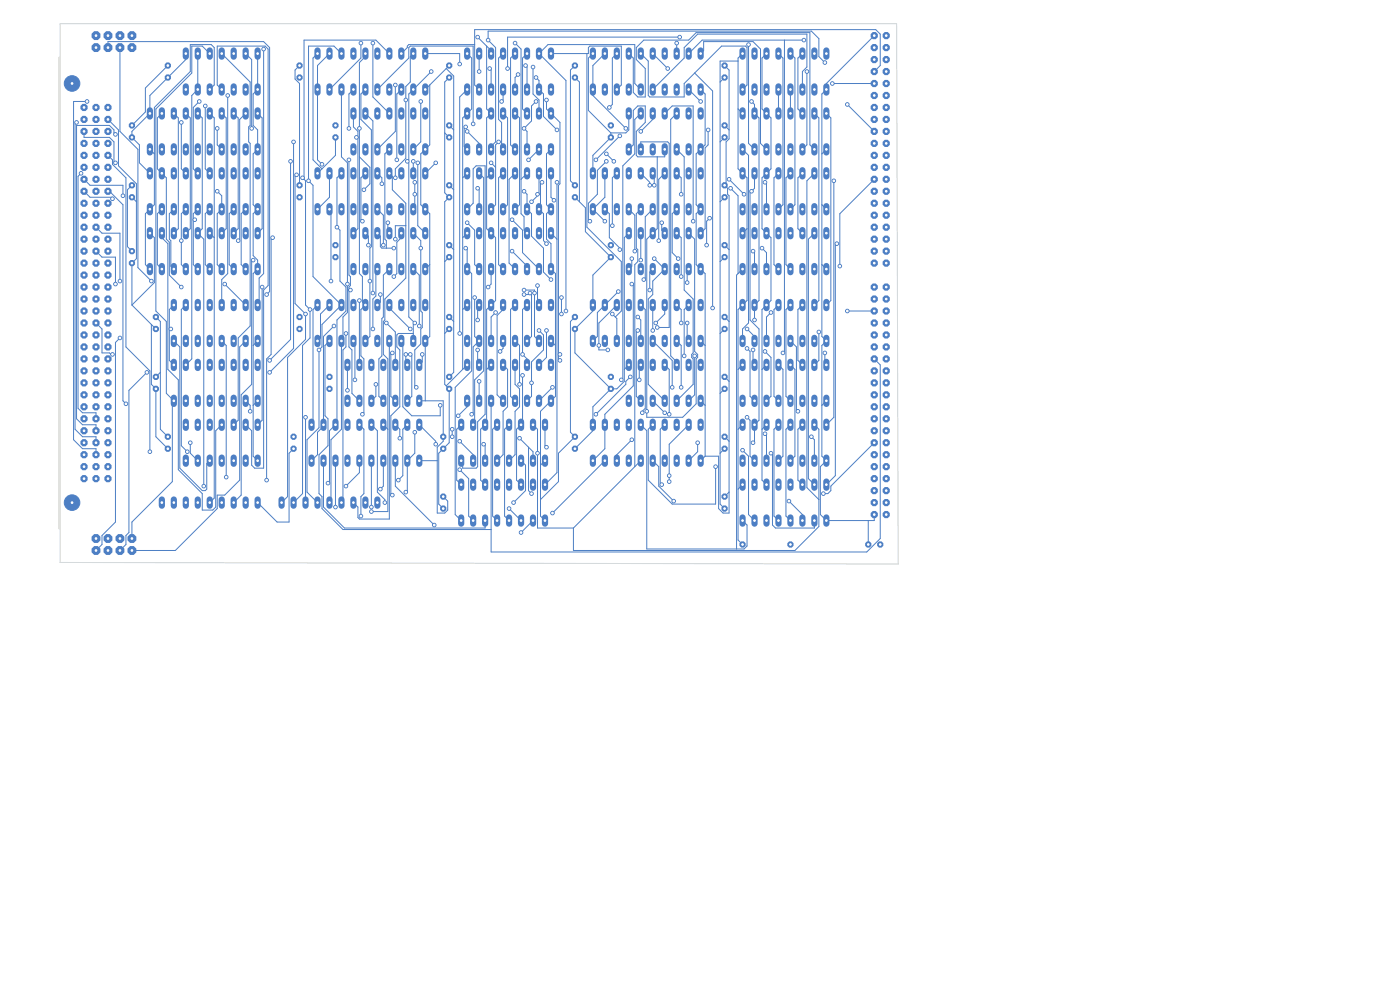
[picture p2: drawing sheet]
<svg xmlns="http://www.w3.org/2000/svg" width="297mm" height="210mm" viewBox="0 0 297 210" stroke-linecap="round" stroke-linejoin="round" font-family="sans-serif">
<g fill="none" stroke="#4d7fc4" stroke-width="1.3">
<path d="M157.5 48.8v1.3M157.5 56.4v1.3M160.1 48.8v1.3M160.1 56.4v1.3M162.6 48.8v1.3M162.6 56.4v1.3M165.1 48.8v1.3M165.1 56.4v1.3M167.7 48.8v1.3M167.7 56.4v1.3M170.2 48.8v1.3M170.2 56.4v1.3"/>
<path d="M172.8 48.8v1.3M172.8 56.4v1.3M175.3 48.8v1.3M175.3 56.4v1.3"/>
</g>
<g fill="#4d7fc4">
<circle cx="35.6" cy="95.2" r=".71"/>
<circle cx="35.6" cy="92.6" r=".71"/>
</g>
<g fill="none" stroke="#4d7fc4" stroke-width="1.3">
<path d="M133.4 23.4v1.3M133.4 31v1.3M135.9 23.4v1.3M135.9 31v1.3M138.5 23.4v1.3M138.5 31v1.3M141 23.4v1.3M141 31v1.3M143.6 23.4v1.3M143.6 31v1.3M146.1 23.4v1.3M146.1 31v1.3"/>
<path d="M148.6 23.4v1.3M148.6 31v1.3M157.5 89.4v1.4M157.5 97.1v1.3M160.1 89.4v1.4M160.1 97.1v1.3M162.6 89.4v1.4M162.6 97.1v1.3M165.1 89.4v1.4M165.1 97.1v1.3M167.7 89.4v1.4M167.7 97.1v1.3"/>
<path d="M170.2 89.4v1.4M170.2 97.1v1.3M172.8 89.4v1.4M172.8 97.1v1.3M175.3 89.4v1.4M175.3 97.1v1.3"/>
</g>
<g fill="#4d7fc4">
<circle cx="71.2" cy="29.1" r=".71"/>
<circle cx="71.2" cy="26.6" r=".71"/>
<circle cx="153.7" cy="54.5" r=".71"/>
<circle cx="153.7" cy="52" r=".71"/>
</g>
<g fill="none" stroke="#4d7fc4" stroke-width="1.3">
<path d="M31.8 23.4v1.3M31.8 31v1.3M34.3 23.4v1.3M34.3 31v1.3M36.9 23.4v1.3M36.9 31v1.3M39.4 23.4v1.3M39.4 31v1.3M42 23.4v1.3M42 31v1.3M44.5 23.4v1.3M44.5 31v1.3"/>
<path d="M47 23.4v1.3M47 31v1.3M49.6 23.4v1.3M49.6 31v1.3M52.1 23.4v1.3M52.1 31v1.3M54.7 23.4v1.3M54.7 31v1.3"/>
</g>
<g fill="#4d7fc4">
<circle cx="153.7" cy="82.5" r=".71"/>
<circle cx="153.7" cy="79.9" r=".71"/>
</g>
<g fill="none" stroke="#4d7fc4" stroke-width="1.3">
<path d="M99.1 76.7v1.4M101.6 76.7v1.4M104.2 76.7v1.4M106.7 76.7v1.4M109.3 76.7v1.4M111.8 76.7v1.4M114.3 76.7v1.4M116.9 76.7v1.4M99.1 84.4v1.3M101.6 84.4v1.3M104.2 84.4v1.3M106.7 84.4v1.3"/>
<path d="M109.3 84.4v1.3M111.8 84.4v1.3M114.3 84.4v1.3M116.9 84.4v1.3"/>
</g>
<g fill="#4d7fc4">
<circle cx="71.2" cy="54.5" r=".71"/>
<circle cx="71.2" cy="52" r=".71"/>
</g>
<g fill="none" stroke="#4d7fc4" stroke-width="1.3">
<path d="M99.1 48.8v1.3M99.1 56.4v1.3M101.6 48.8v1.3M101.6 56.4v1.3M104.2 48.8v1.3M104.2 56.4v1.3M106.7 48.8v1.3M106.7 56.4v1.3M109.3 48.8v1.3M109.3 56.4v1.3M111.8 48.8v1.3M111.8 56.4v1.3"/>
<path d="M114.3 48.8v1.3M114.3 56.4v1.3M116.9 48.8v1.3M116.9 56.4v1.3M97.8 89.4v1.4M97.8 97.1v1.3M100.4 89.4v1.4M100.4 97.1v1.3M102.9 89.4v1.4M102.9 97.1v1.3M105.5 89.4v1.4M105.5 97.1v1.3"/>
<path d="M108 89.4v1.4M108 97.1v1.3M110.5 89.4v1.4M110.5 97.1v1.3M113.1 89.4v1.4M113.1 97.1v1.3M115.6 89.4v1.4M115.6 97.1v1.3"/>
</g>
<g fill="#4d7fc4">
<circle cx="94" cy="95.2" r=".71"/>
<circle cx="94" cy="92.6" r=".71"/>
<circle cx="63.5" cy="69.8" r=".71"/>
<circle cx="63.5" cy="67.2" r=".71"/>
<circle cx="122" cy="41.8" r=".71"/>
<circle cx="122" cy="39.3" r=".71"/>
<circle cx="95.3" cy="29.1" r=".71"/>
<circle cx="95.3" cy="26.6" r=".71"/>
<circle cx="153.7" cy="95.2" r=".71"/>
<circle cx="153.7" cy="92.6" r=".71"/>
<circle cx="95.3" cy="82.5" r=".71"/>
<circle cx="95.3" cy="79.9" r=".71"/>
<circle cx="153.7" cy="41.8" r=".71"/>
<circle cx="153.7" cy="39.3" r=".71"/>
</g>
<g fill="none" stroke="#4d7fc4" stroke-width="1.3">
<path d="M75 48.8v1.3M75 56.4v1.3M77.5 48.8v1.3M77.5 56.4v1.3M80.1 48.8v1.3M80.1 56.4v1.3M82.6 48.8v1.3M82.6 56.4v1.3M85.1 48.8v1.3M85.1 56.4v1.3M87.7 48.8v1.3M87.7 56.4v1.3"/>
<path d="M90.2 48.8v1.3M90.2 56.4v1.3M36.9 64v1.4M36.9 71.7v1.3M39.4 64v1.4M39.4 71.7v1.3M42 64v1.4M42 71.7v1.3M44.5 64v1.4M44.5 71.7v1.3M47 64v1.4M47 71.7v1.3"/>
<path d="M49.6 64v1.4M49.6 71.7v1.3M52.1 64v1.4M52.1 71.7v1.3M54.7 64v1.4M54.7 71.7v1.3"/>
</g>
<g fill="#4d7fc4">
<circle cx="167.7" cy="115.5" r=".71"/>
<circle cx="157.5" cy="115.5" r=".71"/>
<circle cx="153.7" cy="69.8" r=".71"/>
<circle cx="153.7" cy="67.2" r=".71"/>
<circle cx="63.5" cy="16.4" r=".71"/>
<circle cx="63.5" cy="13.9" r=".71"/>
<circle cx="28" cy="55.8" r=".71"/>
<circle cx="28" cy="53.3" r=".71"/>
<circle cx="122" cy="16.4" r=".71"/>
<circle cx="122" cy="13.9" r=".71"/>
</g>
<g fill="none" stroke="#4d7fc4" stroke-width="1.3">
<path d="M67.4 10.7v1.3M67.4 18.3v1.3M69.9 10.7v1.3M69.9 18.3v1.3M72.4 10.7v1.3M72.4 18.3v1.3M75 10.7v1.3M75 18.3v1.3M77.5 10.7v1.3M77.5 18.3v1.3M80.1 10.7v1.3M80.1 18.3v1.3"/>
<path d="M82.6 10.7v1.3M82.6 18.3v1.3M85.1 10.7v1.3M85.1 18.3v1.3M87.7 10.7v1.3M87.7 18.3v1.3M90.2 10.7v1.3M90.2 18.3v1.3M99.1 23.4v1.3M99.1 31v1.3M101.6 23.4v1.3M101.6 31v1.3"/>
<path d="M104.2 23.4v1.3M104.2 31v1.3M106.7 23.4v1.3M106.7 31v1.3M109.3 23.4v1.3M109.3 31v1.3M111.8 23.4v1.3M111.8 31v1.3M114.3 23.4v1.3M114.3 31v1.3M116.9 23.4v1.3M116.9 31v1.3"/>
<path d="M125.8 89.4v1.4M125.8 97.1v1.3M128.3 89.4v1.4M128.3 97.1v1.3M130.9 89.4v1.4M130.9 97.1v1.3M133.4 89.4v1.4M133.4 97.1v1.3M135.9 89.4v1.4M135.9 97.1v1.3M138.5 89.4v1.4M138.5 97.1v1.3"/>
<path d="M141 89.4v1.4M141 97.1v1.3M143.6 89.4v1.4M143.6 97.1v1.3M146.1 89.4v1.4M146.1 97.1v1.3M148.6 89.4v1.4M148.6 97.1v1.3"/>
</g>
<g fill="#4d7fc4">
<circle cx="20.4" cy="10.1" r="1.02"/>
<circle cx="20.4" cy="7.6" r="1.02"/>
<circle cx="22.9" cy="10.1" r="1.02"/>
<circle cx="22.9" cy="7.6" r="1.02"/>
<circle cx="25.4" cy="10.1" r="1.02"/>
<circle cx="25.4" cy="7.6" r="1.02"/>
<circle cx="28" cy="10.1" r="1.02"/>
<circle cx="28" cy="7.6" r="1.02"/>
</g>
<g fill="none" stroke="#4d7fc4" stroke-width="1.3">
<path d="M125.8 10.7v1.3M125.8 18.3v1.3M128.3 10.7v1.3M128.3 18.3v1.3M130.9 10.7v1.3M130.9 18.3v1.3M133.4 10.7v1.3M133.4 18.3v1.3M135.9 10.7v1.3M135.9 18.3v1.3M138.5 10.7v1.3M138.5 18.3v1.3"/>
<path d="M141 10.7v1.3M141 18.3v1.3M143.6 10.7v1.3M143.6 18.3v1.3M146.1 10.7v1.3M146.1 18.3v1.3M148.6 10.7v1.3M148.6 18.3v1.3M125.8 64v1.4M125.8 71.7v1.3M128.3 64v1.4M128.3 71.7v1.3"/>
<path d="M130.9 64v1.4M130.9 71.7v1.3M133.4 64v1.4M133.4 71.7v1.3M135.9 64v1.4M135.9 71.7v1.3M138.5 64v1.4M138.5 71.7v1.3M141 64v1.4M141 71.7v1.3M143.6 64v1.4M143.6 71.7v1.3"/>
<path d="M146.1 64v1.4M146.1 71.7v1.3M148.6 64v1.4M148.6 71.7v1.3"/>
</g>
<g fill="#4d7fc4">
<circle cx="95.3" cy="69.8" r=".71"/>
<circle cx="95.3" cy="67.2" r=".71"/>
</g>
<g fill="none" stroke="#4d7fc4" stroke-width="1.3">
<path d="M75 23.4v1.3M75 31v1.3M77.5 23.4v1.3M77.5 31v1.3M80.1 23.4v1.3M80.1 31v1.3M82.6 23.4v1.3M82.6 31v1.3M85.1 23.4v1.3M85.1 31v1.3M87.7 23.4v1.3M87.7 31v1.3"/>
<path d="M90.2 23.4v1.3M90.2 31v1.3M125.8 36.1v1.3M128.3 36.1v1.3M130.9 36.1v1.3M133.4 36.1v1.3M135.9 36.1v1.3M138.5 36.1v1.3M141 36.1v1.3M143.6 36.1v1.3M146.1 36.1v1.3M148.6 36.1v1.3"/>
<path d="M125.8 43.7v1.3M128.3 43.7v1.3M130.9 43.7v1.3M133.4 43.7v1.3M135.9 43.7v1.3M138.5 43.7v1.3M141 43.7v1.3M143.6 43.7v1.3M146.1 43.7v1.3M148.6 43.7v1.3M67.4 64v1.4M67.4 71.7v1.3"/>
<path d="M69.9 64v1.4M69.9 71.7v1.3M72.4 64v1.4M72.4 71.7v1.3M75 64v1.4M75 71.7v1.3M77.5 64v1.4M77.5 71.7v1.3M80.1 64v1.4M80.1 71.7v1.3M82.6 64v1.4M82.6 71.7v1.3"/>
<path d="M85.1 64v1.4M85.1 71.7v1.3M87.7 64v1.4M87.7 71.7v1.3M90.2 64v1.4M90.2 71.7v1.3M157.5 76.7v1.4M160.1 76.7v1.4M162.6 76.7v1.4M165.1 76.7v1.4M167.7 76.7v1.4M170.2 76.7v1.4"/>
<path d="M172.8 76.7v1.4M175.3 76.7v1.4M157.5 84.4v1.3M160.1 84.4v1.3M162.6 84.4v1.3M165.1 84.4v1.3M167.7 84.4v1.3M170.2 84.4v1.3M172.8 84.4v1.3M175.3 84.4v1.3"/>
</g>
<g fill="#4d7fc4">
<circle cx="20.4" cy="116.8" r="1.02"/>
<circle cx="20.4" cy="114.2" r="1.02"/>
<circle cx="22.9" cy="116.8" r="1.02"/>
<circle cx="22.9" cy="114.2" r="1.02"/>
<circle cx="25.4" cy="116.8" r="1.02"/>
<circle cx="25.4" cy="114.2" r="1.02"/>
<circle cx="28" cy="116.8" r="1.02"/>
<circle cx="28" cy="114.2" r="1.02"/>
</g>
<g fill="none" stroke="#4d7fc4" stroke-width="1.3">
<path d="M99.1 36.1v1.3M101.6 36.1v1.3M104.2 36.1v1.3M106.7 36.1v1.3M109.3 36.1v1.3M111.8 36.1v1.3M114.3 36.1v1.3M116.9 36.1v1.3M99.1 43.7v1.3M101.6 43.7v1.3M104.2 43.7v1.3M106.7 43.7v1.3"/>
<path d="M109.3 43.7v1.3M111.8 43.7v1.3M114.3 43.7v1.3M116.9 43.7v1.3M133.4 48.8v1.3M133.4 56.4v1.3M135.9 48.8v1.3M135.9 56.4v1.3M138.5 48.8v1.3M138.5 56.4v1.3M141 48.8v1.3M141 56.4v1.3"/>
<path d="M143.6 48.8v1.3M143.6 56.4v1.3M146.1 48.8v1.3M146.1 56.4v1.3M148.6 48.8v1.3M148.6 56.4v1.3"/>
</g>
<g fill="#4d7fc4">
<circle cx="28" cy="41.8" r=".71"/>
<circle cx="28" cy="39.3" r=".71"/>
<circle cx="185.5" cy="7.6" r=".82"/>
<circle cx="188" cy="7.6" r=".82"/>
<circle cx="185.5" cy="10.1" r=".82"/>
<circle cx="188" cy="10.1" r=".82"/>
<circle cx="185.5" cy="12.6" r=".82"/>
<circle cx="188" cy="12.6" r=".82"/>
<circle cx="185.5" cy="15.2" r=".82"/>
<circle cx="188" cy="15.2" r=".82"/>
<circle cx="185.5" cy="17.7" r=".82"/>
<circle cx="188" cy="17.7" r=".82"/>
<circle cx="185.5" cy="20.3" r=".82"/>
<circle cx="188" cy="20.3" r=".82"/>
<circle cx="185.5" cy="22.8" r=".82"/>
<circle cx="188" cy="22.8" r=".82"/>
<circle cx="185.5" cy="25.3" r=".82"/>
<circle cx="188" cy="25.3" r=".82"/>
<circle cx="185.5" cy="27.9" r=".82"/>
<circle cx="188" cy="27.9" r=".82"/>
<circle cx="185.5" cy="30.4" r=".82"/>
<circle cx="188" cy="30.4" r=".82"/>
<circle cx="185.5" cy="33" r=".82"/>
<circle cx="188" cy="33" r=".82"/>
<circle cx="185.5" cy="35.5" r=".82"/>
<circle cx="188" cy="35.5" r=".82"/>
<circle cx="185.5" cy="38" r=".82"/>
<circle cx="188" cy="38" r=".82"/>
<circle cx="185.5" cy="40.6" r=".82"/>
<circle cx="188" cy="40.6" r=".82"/>
<circle cx="185.5" cy="43.1" r=".82"/>
<circle cx="188" cy="43.1" r=".82"/>
<circle cx="185.5" cy="45.7" r=".82"/>
<circle cx="188" cy="45.7" r=".82"/>
<circle cx="185.5" cy="48.2" r=".82"/>
<circle cx="188" cy="48.2" r=".82"/>
<circle cx="185.5" cy="50.7" r=".82"/>
<circle cx="188" cy="50.7" r=".82"/>
<circle cx="185.5" cy="53.3" r=".82"/>
<circle cx="188" cy="53.3" r=".82"/>
<circle cx="185.5" cy="55.8" r=".82"/>
<circle cx="188" cy="55.8" r=".82"/>
<circle cx="33.1" cy="82.5" r=".71"/>
<circle cx="33.1" cy="79.9" r=".71"/>
</g>
<g fill="none" stroke="#4d7fc4" stroke-width="1.3">
<path d="M67.4 36.1v1.3M69.9 36.1v1.3M72.4 36.1v1.3M75 36.1v1.3M77.5 36.1v1.3M80.1 36.1v1.3M82.6 36.1v1.3M85.1 36.1v1.3M87.7 36.1v1.3M90.2 36.1v1.3M67.4 43.7v1.3M69.9 43.7v1.3"/>
<path d="M72.4 43.7v1.3M75 43.7v1.3M77.5 43.7v1.3M80.1 43.7v1.3M82.6 43.7v1.3M85.1 43.7v1.3M87.7 43.7v1.3M90.2 43.7v1.3"/>
</g>
<g fill="#4d7fc4">
<circle cx="153.7" cy="107.9" r=".71"/>
<circle cx="153.7" cy="105.3" r=".71"/>
</g>
<path d="M59.7 106v1.3M62.3 106v1.3M64.8 106v1.3M67.4 106v1.3M69.9 106v1.3M72.4 106v1.3M75 106v1.3M77.5 106v1.3M80.1 106v1.3" fill="none" stroke="#4d7fc4" stroke-width="1.3"/>
<g fill="#4d7fc4">
<circle cx="95.3" cy="54.5" r=".71"/>
<circle cx="95.3" cy="52" r=".71"/>
<circle cx="122" cy="95.2" r=".71"/>
<circle cx="122" cy="92.6" r=".71"/>
</g>
<g fill="#4d7fc4" stroke="#4d7fc4" stroke-width=".21">
<circle cx="15.3" cy="106.6" r="1.65"/>
<circle cx="15.3" cy="17.7" r="1.65"/>
</g>
<g fill="#4d7fc4">
<circle cx="17.8" cy="101.5" r=".82"/>
<circle cx="17.8" cy="99" r=".82"/>
<circle cx="17.8" cy="96.5" r=".82"/>
<circle cx="17.8" cy="93.9" r=".82"/>
<circle cx="17.8" cy="91.4" r=".82"/>
<circle cx="17.8" cy="88.8" r=".82"/>
<circle cx="17.8" cy="86.3" r=".82"/>
<circle cx="17.8" cy="83.8" r=".82"/>
<circle cx="17.8" cy="81.2" r=".82"/>
<circle cx="17.8" cy="78.7" r=".82"/>
<circle cx="17.8" cy="76.1" r=".82"/>
<circle cx="17.8" cy="73.6" r=".82"/>
<circle cx="17.8" cy="71.1" r=".82"/>
<circle cx="17.8" cy="68.5" r=".82"/>
<circle cx="17.8" cy="66" r=".82"/>
<circle cx="17.8" cy="63.4" r=".82"/>
<circle cx="17.8" cy="60.9" r=".82"/>
<circle cx="17.8" cy="58.4" r=".82"/>
<circle cx="17.8" cy="55.8" r=".82"/>
<circle cx="17.8" cy="53.3" r=".82"/>
<circle cx="17.8" cy="50.7" r=".82"/>
<circle cx="17.8" cy="48.2" r=".82"/>
<circle cx="17.8" cy="45.7" r=".82"/>
<circle cx="17.8" cy="43.1" r=".82"/>
<circle cx="17.8" cy="40.6" r=".82"/>
<circle cx="17.8" cy="38" r=".82"/>
<circle cx="17.8" cy="35.5" r=".82"/>
<circle cx="17.8" cy="33" r=".82"/>
<circle cx="17.8" cy="30.4" r=".82"/>
<circle cx="17.8" cy="27.9" r=".82"/>
<circle cx="17.8" cy="25.3" r=".82"/>
<circle cx="17.8" cy="22.8" r=".82"/>
<circle cx="20.4" cy="101.5" r=".82"/>
<circle cx="20.4" cy="99" r=".82"/>
<circle cx="20.4" cy="96.5" r=".82"/>
<circle cx="20.4" cy="93.9" r=".82"/>
<circle cx="20.4" cy="91.4" r=".82"/>
<circle cx="20.4" cy="88.8" r=".82"/>
<circle cx="20.4" cy="86.3" r=".82"/>
<circle cx="20.4" cy="83.8" r=".82"/>
<circle cx="20.4" cy="81.2" r=".82"/>
<circle cx="20.4" cy="78.7" r=".82"/>
<circle cx="20.4" cy="76.1" r=".82"/>
<circle cx="20.4" cy="73.6" r=".82"/>
<circle cx="20.4" cy="71.1" r=".82"/>
<circle cx="20.4" cy="68.5" r=".82"/>
<circle cx="20.4" cy="66" r=".82"/>
<circle cx="20.4" cy="63.4" r=".82"/>
<circle cx="20.4" cy="60.9" r=".82"/>
<circle cx="20.4" cy="58.4" r=".82"/>
<circle cx="20.4" cy="55.8" r=".82"/>
<circle cx="20.4" cy="53.3" r=".82"/>
<circle cx="20.4" cy="50.7" r=".82"/>
<circle cx="20.4" cy="48.2" r=".82"/>
<circle cx="20.4" cy="45.7" r=".82"/>
<circle cx="20.4" cy="43.1" r=".82"/>
<circle cx="20.4" cy="40.6" r=".82"/>
<circle cx="20.4" cy="38" r=".82"/>
<circle cx="20.4" cy="35.5" r=".82"/>
<circle cx="20.4" cy="33" r=".82"/>
<circle cx="20.4" cy="30.4" r=".82"/>
<circle cx="20.4" cy="27.9" r=".82"/>
<circle cx="20.4" cy="25.3" r=".82"/>
<circle cx="20.4" cy="22.8" r=".82"/>
<circle cx="22.9" cy="101.5" r=".82"/>
<circle cx="22.9" cy="99" r=".82"/>
<circle cx="22.9" cy="96.5" r=".82"/>
<circle cx="22.9" cy="93.9" r=".82"/>
<circle cx="22.9" cy="91.4" r=".82"/>
<circle cx="22.9" cy="88.8" r=".82"/>
<circle cx="22.9" cy="86.3" r=".82"/>
<circle cx="22.9" cy="83.8" r=".82"/>
<circle cx="22.9" cy="81.2" r=".82"/>
<circle cx="22.9" cy="78.7" r=".82"/>
<circle cx="22.9" cy="76.1" r=".82"/>
<circle cx="22.9" cy="73.6" r=".82"/>
<circle cx="22.9" cy="71.1" r=".82"/>
<circle cx="22.9" cy="68.5" r=".82"/>
<circle cx="22.9" cy="66" r=".82"/>
<circle cx="22.9" cy="63.4" r=".82"/>
<circle cx="22.9" cy="60.9" r=".82"/>
<circle cx="22.9" cy="58.4" r=".82"/>
<circle cx="22.9" cy="55.8" r=".82"/>
<circle cx="22.9" cy="53.3" r=".82"/>
<circle cx="22.9" cy="50.7" r=".82"/>
<circle cx="22.9" cy="48.2" r=".82"/>
<circle cx="22.9" cy="45.7" r=".82"/>
<circle cx="22.9" cy="43.1" r=".82"/>
<circle cx="22.9" cy="40.6" r=".82"/>
<circle cx="22.9" cy="38" r=".82"/>
<circle cx="22.9" cy="35.5" r=".82"/>
<circle cx="22.9" cy="33" r=".82"/>
<circle cx="22.9" cy="30.4" r=".82"/>
<circle cx="22.9" cy="27.9" r=".82"/>
<circle cx="22.9" cy="25.3" r=".82"/>
<circle cx="22.9" cy="22.8" r=".82"/>
</g>
<path d="M34.3 106v1.3M36.9 106v1.3M39.4 106v1.3M42 106v1.3M44.5 106v1.3M47 106v1.3M49.6 106v1.3M52.1 106v1.3M54.7 106v1.3" fill="none" stroke="#4d7fc4" stroke-width="1.3"/>
<g fill="#4d7fc4">
<circle cx="95.3" cy="41.8" r=".71"/>
<circle cx="95.3" cy="39.3" r=".71"/>
</g>
<g fill="none" stroke="#4d7fc4" stroke-width="1.3">
<path d="M157.5 10.7v1.3M157.5 18.3v1.3M160.1 10.7v1.3M160.1 18.3v1.3M162.6 10.7v1.3M162.6 18.3v1.3M165.1 10.7v1.3M165.1 18.3v1.3M167.7 10.7v1.3M167.7 18.3v1.3M170.2 10.7v1.3M170.2 18.3v1.3"/>
<path d="M172.8 10.7v1.3M172.8 18.3v1.3M175.3 10.7v1.3M175.3 18.3v1.3M31.8 36.1v1.3M34.3 36.1v1.3M36.9 36.1v1.3M39.4 36.1v1.3M42 36.1v1.3M44.5 36.1v1.3M47 36.1v1.3M49.6 36.1v1.3"/>
<path d="M52.1 36.1v1.3M54.7 36.1v1.3M157.5 36.1v1.3M160.1 36.1v1.3M162.6 36.1v1.3M165.1 36.1v1.3M167.7 36.1v1.3M170.2 36.1v1.3M172.8 36.1v1.3M175.3 36.1v1.3M31.8 43.7v1.3M34.3 43.7v1.3"/>
<path d="M36.9 43.7v1.3M39.4 43.7v1.3M42 43.7v1.3M44.5 43.7v1.3M47 43.7v1.3M49.6 43.7v1.3M52.1 43.7v1.3M54.7 43.7v1.3M157.5 43.7v1.3M160.1 43.7v1.3M162.6 43.7v1.3M165.1 43.7v1.3"/>
<path d="M167.7 43.7v1.3M170.2 43.7v1.3M172.8 43.7v1.3M175.3 43.7v1.3"/>
</g>
<g fill="#4d7fc4">
<circle cx="33.1" cy="69.8" r=".71"/>
<circle cx="33.1" cy="67.2" r=".71"/>
</g>
<g fill="none" stroke="#4d7fc4" stroke-width="1.3">
<path d="M97.8 102.1v1.4M97.8 109.8v1.3M100.4 102.1v1.4M100.4 109.8v1.3M102.9 102.1v1.4M102.9 109.8v1.3M105.5 102.1v1.4M105.5 109.8v1.3M108 102.1v1.4M108 109.8v1.3M110.5 102.1v1.4M110.5 109.8v1.3"/>
<path d="M113.1 102.1v1.4M113.1 109.8v1.3M115.6 102.1v1.4M115.6 109.8v1.3"/>
</g>
<g fill="#4d7fc4">
<circle cx="28" cy="29.1" r=".71"/>
<circle cx="28" cy="26.6" r=".71"/>
<circle cx="63.5" cy="41.8" r=".71"/>
<circle cx="63.5" cy="39.3" r=".71"/>
<circle cx="69.9" cy="82.5" r=".71"/>
<circle cx="69.9" cy="79.9" r=".71"/>
<circle cx="129.6" cy="29.1" r=".71"/>
<circle cx="129.6" cy="26.6" r=".71"/>
</g>
<g fill="none" stroke="#4d7fc4" stroke-width="1.3">
<path d="M31.8 48.8v1.3M31.8 56.4v1.3M34.3 48.8v1.3M34.3 56.4v1.3M36.9 48.8v1.3M36.9 56.4v1.3M39.4 48.8v1.3M39.4 56.4v1.3M42 48.8v1.3M42 56.4v1.3M44.5 48.8v1.3M44.5 56.4v1.3"/>
<path d="M47 48.8v1.3M47 56.4v1.3M49.6 48.8v1.3M49.6 56.4v1.3M52.1 48.8v1.3M52.1 56.4v1.3M54.7 48.8v1.3M54.7 56.4v1.3M133.4 76.7v1.4M135.9 76.7v1.4M138.5 76.7v1.4M141 76.7v1.4"/>
<path d="M143.6 76.7v1.4M146.1 76.7v1.4M148.6 76.7v1.4M157.5 64v1.4M157.5 71.7v1.3M160.1 64v1.4M160.1 71.7v1.3M162.6 64v1.4M162.6 71.7v1.3M165.1 64v1.4M165.1 71.7v1.3M167.7 64v1.4"/>
<path d="M167.7 71.7v1.3M170.2 64v1.4M170.2 71.7v1.3M172.8 64v1.4M172.8 71.7v1.3M175.3 64v1.4M175.3 71.7v1.3M133.4 84.4v1.3M135.9 84.4v1.3M138.5 84.4v1.3M141 84.4v1.3M143.6 84.4v1.3"/>
<path d="M146.1 84.4v1.3M148.6 84.4v1.3"/>
</g>
<g fill="#4d7fc4">
<circle cx="122" cy="69.8" r=".71"/>
<circle cx="122" cy="67.2" r=".71"/>
</g>
<g fill="none" stroke="#4d7fc4" stroke-width="1.3">
<path d="M99.1 64v1.4M99.1 71.7v1.3M101.6 64v1.4M101.6 71.7v1.3M104.2 64v1.4M104.2 71.7v1.3M106.7 64v1.4M106.7 71.7v1.3M109.3 64v1.4M109.3 71.7v1.3M111.8 64v1.4M111.8 71.7v1.3"/>
<path d="M114.3 64v1.4M114.3 71.7v1.3M116.9 64v1.4M116.9 71.7v1.3M157.5 102.1v1.4M157.5 109.8v1.3M160.1 102.1v1.4M160.1 109.8v1.3M162.6 102.1v1.4M162.6 109.8v1.3M165.1 102.1v1.4M165.1 109.8v1.3"/>
<path d="M167.7 102.1v1.4M167.7 109.8v1.3M170.2 102.1v1.4M170.2 109.8v1.3M172.8 102.1v1.4M172.8 109.8v1.3M175.3 102.1v1.4M175.3 109.8v1.3"/>
</g>
<g fill="#4d7fc4">
<circle cx="129.6" cy="54.5" r=".71"/>
<circle cx="129.6" cy="52" r=".71"/>
</g>
<g fill="none" stroke="#4d7fc4" stroke-width="1.3">
<path d="M39.4 10.7v1.3M39.4 18.3v1.3M42 10.7v1.3M42 18.3v1.3M44.5 10.7v1.3M44.5 18.3v1.3M47 10.7v1.3M47 18.3v1.3M49.6 10.7v1.3M49.6 18.3v1.3M52.1 10.7v1.3M52.1 18.3v1.3"/>
<path d="M54.7 10.7v1.3M54.7 18.3v1.3M99.1 10.7v1.3M99.1 18.3v1.3M101.6 10.7v1.3M101.6 18.3v1.3M104.2 10.7v1.3M104.2 18.3v1.3M106.7 10.7v1.3M106.7 18.3v1.3M109.3 10.7v1.3M109.3 18.3v1.3"/>
<path d="M111.8 10.7v1.3M111.8 18.3v1.3M114.3 10.7v1.3M114.3 18.3v1.3M116.9 10.7v1.3M116.9 18.3v1.3M39.4 89.4v1.4M39.4 97.1v1.3M42 89.4v1.4M42 97.1v1.3M44.5 89.4v1.4M44.5 97.1v1.3"/>
<path d="M47 89.4v1.4M47 97.1v1.3M49.6 89.4v1.4M49.6 97.1v1.3M52.1 89.4v1.4M52.1 97.1v1.3M54.7 89.4v1.4M54.7 97.1v1.3"/>
</g>
<g fill="#4d7fc4">
<circle cx="94" cy="107.9" r=".71"/>
<circle cx="94" cy="105.3" r=".71"/>
<circle cx="153.7" cy="16.4" r=".71"/>
<circle cx="153.7" cy="13.9" r=".71"/>
</g>
<g fill="none" stroke="#4d7fc4" stroke-width="1.3">
<path d="M157.5 23.4v1.3M157.5 31v1.3M160.1 23.4v1.3M160.1 31v1.3M162.6 23.4v1.3M162.6 31v1.3M165.1 23.4v1.3M165.1 31v1.3M167.7 23.4v1.3M167.7 31v1.3M170.2 23.4v1.3M170.2 31v1.3"/>
<path d="M172.8 23.4v1.3M172.8 31v1.3M175.3 23.4v1.3M175.3 31v1.3M36.9 76.7v1.4M39.4 76.7v1.4M42 76.7v1.4M44.5 76.7v1.4M47 76.7v1.4M49.6 76.7v1.4M52.1 76.7v1.4M54.7 76.7v1.4"/>
<path d="M36.9 84.4v1.3M39.4 84.4v1.3M42 84.4v1.3M44.5 84.4v1.3M47 84.4v1.3M49.6 84.4v1.3M52.1 84.4v1.3M54.7 84.4v1.3"/>
</g>
<g fill="#4d7fc4">
<circle cx="129.6" cy="82.5" r=".71"/>
<circle cx="129.6" cy="79.9" r=".71"/>
</g>
<g fill="none" stroke="#4d7fc4" stroke-width="1.3">
<path d="M66.1 89.4v1.4M66.1 97.1v1.3M68.6 89.4v1.4M68.6 97.1v1.3M71.2 89.4v1.4M71.2 97.1v1.3M73.7 89.4v1.4M73.7 97.1v1.3M76.2 89.4v1.4M76.2 97.1v1.3M78.8 89.4v1.4M78.8 97.1v1.3"/>
<path d="M81.3 89.4v1.4M81.3 97.1v1.3M83.9 89.4v1.4M83.9 97.1v1.3M86.4 89.4v1.4M86.4 97.1v1.3M88.9 89.4v1.4M88.9 97.1v1.3"/>
</g>
<g fill="#4d7fc4">
<circle cx="153.7" cy="29.1" r=".71"/>
<circle cx="153.7" cy="26.6" r=".71"/>
<circle cx="35.6" cy="16.4" r=".71"/>
<circle cx="35.6" cy="13.9" r=".71"/>
<circle cx="186.7" cy="115.5" r=".71"/>
<circle cx="184.2" cy="115.5" r=".71"/>
<circle cx="62.3" cy="95.2" r=".71"/>
<circle cx="62.3" cy="92.6" r=".71"/>
<circle cx="185.5" cy="60.9" r=".82"/>
<circle cx="188" cy="60.9" r=".82"/>
<circle cx="185.5" cy="63.4" r=".82"/>
<circle cx="188" cy="63.4" r=".82"/>
<circle cx="185.5" cy="66" r=".82"/>
<circle cx="188" cy="66" r=".82"/>
<circle cx="185.5" cy="68.5" r=".82"/>
<circle cx="188" cy="68.5" r=".82"/>
<circle cx="185.5" cy="71.1" r=".82"/>
<circle cx="188" cy="71.1" r=".82"/>
<circle cx="185.5" cy="73.6" r=".82"/>
<circle cx="188" cy="73.6" r=".82"/>
<circle cx="185.5" cy="76.1" r=".82"/>
<circle cx="188" cy="76.1" r=".82"/>
<circle cx="185.5" cy="78.7" r=".82"/>
<circle cx="188" cy="78.7" r=".82"/>
<circle cx="185.5" cy="81.2" r=".82"/>
<circle cx="188" cy="81.2" r=".82"/>
<circle cx="185.5" cy="83.8" r=".82"/>
<circle cx="188" cy="83.8" r=".82"/>
<circle cx="185.5" cy="86.3" r=".82"/>
<circle cx="188" cy="86.3" r=".82"/>
<circle cx="185.5" cy="88.8" r=".82"/>
<circle cx="188" cy="88.8" r=".82"/>
<circle cx="185.5" cy="91.4" r=".82"/>
<circle cx="188" cy="91.4" r=".82"/>
<circle cx="185.5" cy="93.9" r=".82"/>
<circle cx="188" cy="93.9" r=".82"/>
<circle cx="185.5" cy="96.5" r=".82"/>
<circle cx="188" cy="96.5" r=".82"/>
<circle cx="185.5" cy="99" r=".82"/>
<circle cx="188" cy="99" r=".82"/>
<circle cx="185.5" cy="101.5" r=".82"/>
<circle cx="188" cy="101.5" r=".82"/>
<circle cx="185.5" cy="104.1" r=".82"/>
<circle cx="188" cy="104.1" r=".82"/>
<circle cx="185.5" cy="106.6" r=".82"/>
<circle cx="188" cy="106.6" r=".82"/>
<circle cx="185.5" cy="109.2" r=".82"/>
<circle cx="188" cy="109.2" r=".82"/>
<circle cx="95.3" cy="16.4" r=".71"/>
<circle cx="95.3" cy="13.9" r=".71"/>
</g>
<g fill="none" stroke="#4d7fc4" stroke-width="1.3">
<path d="M73.7 76.7v1.4M76.2 76.7v1.4M78.8 76.7v1.4M81.3 76.7v1.4M83.9 76.7v1.4M86.4 76.7v1.4M88.9 76.7v1.4M73.7 84.4v1.3M76.2 84.4v1.3M78.8 84.4v1.3M81.3 84.4v1.3M83.9 84.4v1.3"/>
<path d="M86.4 84.4v1.3M88.9 84.4v1.3"/>
</g>
<g fill="#4d7fc4" stroke="#4d7fc4" stroke-width=".21">
<circle cx="75.6" cy="29.1" r=".38"/>
<circle cx="73.7" cy="82.8" r=".38"/>
<circle cx="36.2" cy="69.8" r=".38"/>
<circle cx="145.8" cy="68.5" r=".38"/>
<circle cx="148.6" cy="21.5" r=".38"/>
<circle cx="101.3" cy="67.9" r=".38"/>
<circle cx="83.2" cy="105" r=".38"/>
<circle cx="160.1" cy="67.9" r=".38"/>
<circle cx="86.4" cy="34.2" r=".38"/>
<circle cx="101.6" cy="15.2" r=".38"/>
<circle cx="91.5" cy="15.2" r=".38"/>
<circle cx="88" cy="68.5" r=".38"/>
<circle cx="159.4" cy="21.5" r=".38"/>
<circle cx="97.5" cy="70.7" r=".38"/>
<circle cx="38.5" cy="26" r=".38"/>
<circle cx="135.3" cy="67.2" r=".38"/>
<circle cx="42.3" cy="21.5" r=".38"/>
<circle cx="120.1" cy="66" r=".38"/>
<circle cx="78.5" cy="59.6" r=".38"/>
<circle cx="73.4" cy="70.7" r=".38"/>
<circle cx="114" cy="60.6" r=".38"/>
<circle cx="43.5" cy="22.5" r=".38"/>
<circle cx="73.7" cy="60.3" r=".38"/>
<circle cx="129.9" cy="66.6" r=".38"/>
<circle cx="159.7" cy="74.2" r=".38"/>
<circle cx="101.3" cy="74.2" r=".38"/>
<circle cx="127" cy="73.3" r=".38"/>
<circle cx="67.7" cy="74.2" r=".38"/>
<circle cx="65.5" cy="38.4" r=".38"/>
<circle cx="129" cy="74.2" r=".38"/>
<circle cx="129.3" cy="22.8" r=".38"/>
<circle cx="151.2" cy="65.3" r=".38"/>
<circle cx="77.2" cy="40.3" r=".38"/>
<circle cx="98.8" cy="26.9" r=".38"/>
<circle cx="64.8" cy="88.5" r=".38"/>
<circle cx="136.3" cy="87.6" r=".38"/>
<circle cx="97.2" cy="88.2" r=".38"/>
<circle cx="76.9" cy="87.9" r=".38"/>
<circle cx="76.2" cy="27.2" r=".38"/>
<circle cx="173.7" cy="70.4" r=".38"/>
<circle cx="65.8" cy="65.7" r=".38"/>
<circle cx="113.1" cy="14.2" r=".38"/>
<circle cx="139.1" cy="68.5" r=".38"/>
<circle cx="115.9" cy="70.1" r=".38"/>
<circle cx="87" cy="69.8" r=".38"/>
<circle cx="64.2" cy="37.7" r=".38"/>
<circle cx="64.8" cy="66.6" r=".38"/>
<circle cx="166.1" cy="74.9" r=".38"/>
<circle cx="115.9" cy="21.2" r=".38"/>
<circle cx="62.9" cy="37.1" r=".38"/>
<circle cx="118.8" cy="76.5" r=".38"/>
<circle cx="83.9" cy="37.7" r=".38"/>
<circle cx="145.1" cy="75.5" r=".38"/>
<circle cx="86.1" cy="21.2" r=".38"/>
<circle cx="175" cy="74.9" r=".38"/>
<circle cx="170.5" cy="8.5" r=".38"/>
<circle cx="118.8" cy="75.2" r=".38"/>
<circle cx="101.3" cy="7.9" r=".38"/>
<circle cx="169.3" cy="87.2" r=".38"/>
<circle cx="141" cy="87.6" r=".38"/>
<circle cx="147.4" cy="75.5" r=".38"/>
<circle cx="137.8" cy="61.5" r=".38"/>
<circle cx="131.2" cy="61.8" r=".38"/>
<circle cx="145.8" cy="59.9" r=".38"/>
<circle cx="134" cy="60.3" r=".38"/>
<circle cx="142" cy="87.9" r=".38"/>
<circle cx="86.1" cy="104.4" r=".38"/>
<circle cx="159.4" cy="40.6" r=".38"/>
<circle cx="88" cy="91.7" r=".38"/>
<circle cx="88" cy="38.7" r=".38"/>
<circle cx="148" cy="93.9" r=".38"/>
<circle cx="159.7" cy="93.9" r=".38"/>
<circle cx="88" cy="41.2" r=".38"/>
<circle cx="80.7" cy="103.8" r=".38"/>
<circle cx="53.7" cy="55.2" r=".38"/>
<circle cx="73.4" cy="103.1" r=".38"/>
<circle cx="114" cy="41.2" r=".38"/>
<circle cx="43.2" cy="103.1" r=".38"/>
<circle cx="114" cy="96.1" r=".38"/>
<circle cx="112.8" cy="42.8" r=".38"/>
<circle cx="176.9" cy="38.4" r=".38"/>
<circle cx="117.5" cy="42.5" r=".38"/>
<circle cx="71.2" cy="107.6" r=".38"/>
<circle cx="115.9" cy="94.9" r=".38"/>
<circle cx="134" cy="93.3" r=".38"/>
<circle cx="69.6" cy="102.5" r=".38"/>
<circle cx="129.9" cy="47.9" r=".38"/>
<circle cx="71.5" cy="48.2" r=".38"/>
<circle cx="76.6" cy="109.5" r=".38"/>
<circle cx="137.8" cy="39.3" r=".38"/>
<circle cx="76.9" cy="46.9" r=".38"/>
<circle cx="155" cy="39.9" r=".38"/>
<circle cx="98.8" cy="52.6" r=".38"/>
<circle cx="139.7" cy="51.1" r=".38"/>
<circle cx="78.8" cy="108.5" r=".38"/>
<circle cx="83.9" cy="50.7" r=".38"/>
<circle cx="140.4" cy="102.8" r=".38"/>
<circle cx="50.5" cy="51.1" r=".38"/>
<circle cx="142" cy="100.9" r=".38"/>
<circle cx="87.7" cy="34.2" r=".38"/>
<circle cx="118.2" cy="38.7" r=".38"/>
<circle cx="84.5" cy="101.9" r=".38"/>
<circle cx="142" cy="102.2" r=".38"/>
<circle cx="177.5" cy="51.7" r=".38"/>
<circle cx="57.8" cy="50.4" r=".38"/>
<circle cx="56.6" cy="101.9" r=".38"/>
<circle cx="163.6" cy="66.3" r=".38"/>
<circle cx="158.5" cy="69.8" r=".38"/>
<circle cx="144.5" cy="68.5" r=".38"/>
<circle cx="138.5" cy="70.1" r=".38"/>
<circle cx="162.3" cy="74.5" r=".38"/>
<circle cx="158.5" cy="73.9" r=".38"/>
<circle cx="142.6" cy="82.2" r=".38"/>
<circle cx="144.5" cy="82.2" r=".38"/>
<circle cx="162.3" cy="92" r=".38"/>
<circle cx="158.5" cy="88.5" r=".38"/>
<circle cx="151.8" cy="99" r=".38"/>
<circle cx="172.1" cy="92.6" r=".38"/>
<circle cx="117.2" cy="108.8" r=".38"/>
<circle cx="157.5" cy="95.5" r=".38"/>
<circle cx="142.9" cy="106.3" r=".38"/>
<circle cx="167.4" cy="106.3" r=".38"/>
<circle cx="163.6" cy="96.1" r=".38"/>
<circle cx="110.9" cy="75.2" r=".38"/>
<circle cx="89.6" cy="75.2" r=".38"/>
<circle cx="79.7" cy="81.5" r=".38"/>
<circle cx="110.2" cy="81.5" r=".38"/>
<circle cx="106.1" cy="74.5" r=".38"/>
<circle cx="87" cy="75.2" r=".38"/>
<circle cx="79.1" cy="69.8" r=".38"/>
<circle cx="70.8" cy="69.2" r=".38"/>
<circle cx="88.9" cy="69.2" r=".38"/>
<circle cx="110.9" cy="79.6" r=".38"/>
<circle cx="150.2" cy="27.6" r=".38"/>
<circle cx="132.8" cy="27.2" r=".38"/>
<circle cx="128.3" cy="46.9" r=".38"/>
<circle cx="140.4" cy="47.2" r=".38"/>
<circle cx="147" cy="46.9" r=".38"/>
<circle cx="143.6" cy="9.1" r=".38"/>
<circle cx="158.8" cy="9.5" r=".38"/>
<circle cx="171.2" cy="15.2" r=".38"/>
<circle cx="141.7" cy="14.5" r=".38"/>
<circle cx="162.3" cy="38.7" r=".38"/>
<circle cx="144.5" cy="41.2" r=".38"/>
<circle cx="138.8" cy="39.3" r=".38"/>
<circle cx="157.8" cy="41.2" r=".38"/>
<circle cx="154.7" cy="38" r=".38"/>
<circle cx="161.7" cy="52.6" r=".38"/>
<circle cx="131.5" cy="53" r=".38"/>
<circle cx="134.7" cy="53.3" r=".38"/>
<circle cx="159.7" cy="53.3" r=".38"/>
<circle cx="136.6" cy="59.3" r=".38"/>
<circle cx="143.9" cy="54.9" r=".38"/>
<circle cx="109.9" cy="15.8" r=".38"/>
<circle cx="83.9" cy="18" r=".38"/>
<circle cx="106.4" cy="21.5" r=".38"/>
<circle cx="89.3" cy="21.5" r=".38"/>
<circle cx="68.3" cy="34.9" r=".38"/>
<circle cx="88.6" cy="34.5" r=".38"/>
<circle cx="82.3" cy="47.2" r=".38"/>
<circle cx="79.1" cy="9.1" r=".38"/>
<circle cx="109.3" cy="9.1" r=".38"/>
<circle cx="97.5" cy="13.6" r=".38"/>
<circle cx="107.7" cy="14.5" r=".38"/>
<circle cx="103.9" cy="14.5" r=".38"/>
<circle cx="144.2" cy="7.9" r=".38"/>
<circle cx="111.5" cy="13.9" r=".38"/>
<circle cx="176.6" cy="17.7" r=".38"/>
<circle cx="113.7" cy="16.4" r=".38"/>
<circle cx="118.2" cy="27.6" r=".38"/>
<circle cx="76.6" cy="9.1" r=".38"/>
<circle cx="103.6" cy="8.5" r=".38"/>
<circle cx="175" cy="13.3" r=".38"/>
<circle cx="99.1" cy="27.9" r=".38"/>
<circle cx="74" cy="27.2" r=".38"/>
<circle cx="113.7" cy="21.5" r=".38"/>
<circle cx="100.4" cy="26.3" r=".38"/>
<circle cx="111.2" cy="27.2" r=".38"/>
<circle cx="179.8" cy="22.2" r=".38"/>
<circle cx="112.1" cy="33.9" r=".38"/>
<circle cx="84.2" cy="33.9" r=".38"/>
<circle cx="131.5" cy="28.8" r=".38"/>
<circle cx="126.4" cy="33.9" r=".38"/>
<circle cx="105.8" cy="30.1" r=".38"/>
<circle cx="92.4" cy="34.5" r=".38"/>
<circle cx="130.2" cy="34.2" r=".38"/>
<circle cx="104.2" cy="34.5" r=".38"/>
<circle cx="128.6" cy="32.6" r=".38"/>
<circle cx="101.3" cy="39.9" r=".38"/>
<circle cx="178.2" cy="56.5" r=".38"/>
<circle cx="81" cy="39" r=".38"/>
<circle cx="111.2" cy="40.6" r=".38"/>
<circle cx="116.9" cy="59.3" r=".38"/>
<circle cx="150.5" cy="46.3" r=".38"/>
<circle cx="115.9" cy="51.7" r=".38"/>
<circle cx="115" cy="38.7" r=".38"/>
<circle cx="149.9" cy="52" r=".38"/>
<circle cx="99.1" cy="47.2" r=".38"/>
<circle cx="125.1" cy="46.9" r=".38"/>
<circle cx="128.6" cy="34.2" r=".38"/>
<circle cx="108.6" cy="53.3" r=".38"/>
<circle cx="81.3" cy="52" r=".38"/>
<circle cx="108.6" cy="46.6" r=".38"/>
<circle cx="119.1" cy="66.6" r=".38"/>
<circle cx="105.1" cy="66.3" r=".38"/>
<circle cx="179.8" cy="66" r=".38"/>
<circle cx="119.1" cy="63.1" r=".38"/>
<circle cx="100.1" cy="87.9" r=".38"/>
<circle cx="100.7" cy="63.1" r=".38"/>
<circle cx="133.7" cy="79.9" r=".38"/>
<circle cx="126.4" cy="87.9" r=".38"/>
<circle cx="112.4" cy="62.2" r=".38"/>
<circle cx="80.7" cy="62.5" r=".38"/>
<circle cx="111.2" cy="62.5" r=".38"/>
<circle cx="111.2" cy="61.5" r=".38"/>
<circle cx="113.4" cy="62.2" r=".38"/>
<circle cx="110.5" cy="113" r=".38"/>
<circle cx="92.1" cy="111.4" r=".38"/>
<circle cx="108" cy="107.9" r=".38"/>
<circle cx="78.8" cy="107.6" r=".38"/>
<circle cx="97.5" cy="99.6" r=".38"/>
<circle cx="112.8" cy="104.7" r=".38"/>
<circle cx="110.2" cy="93" r=".38"/>
<circle cx="95.9" cy="92.6" r=".38"/>
<circle cx="95.9" cy="91.1" r=".38"/>
<circle cx="174.7" cy="104.7" r=".38"/>
<circle cx="81.6" cy="106.6" r=".38"/>
<circle cx="108.9" cy="106.6" r=".38"/>
<circle cx="97.5" cy="93.6" r=".38"/>
<circle cx="84.8" cy="93" r=".38"/>
<circle cx="92.4" cy="94.2" r=".38"/>
<circle cx="102.6" cy="94.2" r=".38"/>
<circle cx="117.2" cy="82.2" r=".38"/>
<circle cx="93.4" cy="86" r=".38"/>
<circle cx="112.8" cy="81.2" r=".38"/>
<circle cx="114.3" cy="70.1" r=".38"/>
<circle cx="101.6" cy="80.9" r=".38"/>
<circle cx="75.3" cy="80.6" r=".38"/>
<circle cx="89.3" cy="52.6" r=".38"/>
<circle cx="88.3" cy="82.2" r=".38"/>
<circle cx="83.5" cy="52.6" r=".38"/>
<circle cx="138.8" cy="54.9" r=".38"/>
<circle cx="134" cy="54.9" r=".38"/>
<circle cx="53.1" cy="87.2" r=".38"/>
<circle cx="137.2" cy="87.2" r=".38"/>
<circle cx="86.1" cy="75.2" r=".38"/>
<circle cx="23.9" cy="75.2" r=".38"/>
<circle cx="39.7" cy="95.8" r=".38"/>
<circle cx="25.4" cy="71.7" r=".38"/>
<circle cx="48" cy="101.2" r=".38"/>
<circle cx="31.2" cy="79" r=".38"/>
<circle cx="48.3" cy="20.3" r=".38"/>
<circle cx="56.6" cy="62.5" r=".38"/>
<circle cx="32.1" cy="59.6" r=".38"/>
<circle cx="47.7" cy="60.3" r=".38"/>
<circle cx="55.9" cy="10.4" r=".38"/>
<circle cx="57.2" cy="79" r=".38"/>
<circle cx="62.3" cy="30.1" r=".38"/>
<circle cx="61.6" cy="34.2" r=".38"/>
<circle cx="57.2" cy="76.5" r=".38"/>
<circle cx="135.9" cy="27.9" r=".38"/>
<circle cx="31.8" cy="95.8" r=".38"/>
<circle cx="38.5" cy="51.1" r=".38"/>
<circle cx="41.3" cy="46.6" r=".38"/>
<circle cx="46.1" cy="40.6" r=".38"/>
<circle cx="23.9" cy="42.2" r=".38"/>
<circle cx="26.1" cy="41.5" r=".38"/>
<circle cx="24.5" cy="34.5" r=".38"/>
<circle cx="18.5" cy="21.5" r=".38"/>
<circle cx="46.1" cy="27.2" r=".38"/>
<circle cx="16.2" cy="26" r=".38"/>
<circle cx="24.5" cy="28.5" r=".38"/>
<circle cx="17.2" cy="36.8" r=".38"/>
<circle cx="38.5" cy="60.9" r=".38"/>
<circle cx="55.6" cy="60.9" r=".38"/>
<circle cx="70.2" cy="59.6" r=".38"/>
<circle cx="103.6" cy="60.9" r=".38"/>
<circle cx="40.4" cy="93.9" r=".38"/>
<circle cx="53.4" cy="27.2" r=".38"/>
<circle cx="83.2" cy="74.9" r=".38"/>
<circle cx="74.3" cy="61.5" r=".38"/>
<circle cx="135.3" cy="70.1" r=".38"/>
<circle cx="139.4" cy="69.5" r=".38"/>
<circle cx="74" cy="33.9" r=".38"/>
<circle cx="25.4" cy="59.6" r=".38"/>
<circle cx="26.7" cy="85.7" r=".38"/>
<circle cx="144.5" cy="58.7" r=".38"/>
<circle cx="83.5" cy="58.7" r=".38"/>
<circle cx="82" cy="68.5" r=".38"/>
<circle cx="78.2" cy="52" r=".38"/>
<circle cx="135.9" cy="55.2" r=".38"/>
<circle cx="131.8" cy="80.6" r=".38"/>
<circle cx="76.2" cy="63.8" r=".38"/>
<circle cx="24.5" cy="60.3" r=".38"/>
<circle cx="135.6" cy="80.6" r=".38"/>
<circle cx="79.1" cy="62.2" r=".38"/>
</g>
<g fill="none" stroke="#4d7fc4" stroke-width=".21">
<path d="M22.9 10.1v-1.3h33l1.3 1.3v51.7l-.6 .7M25.4 10.1v17.8l3.9 3.8v25.1l2.8 2.8M35.6 13.9l-4.8 4.8v5l-2.8 2.9M39.4 11.4v1.2l-7.6 7.7v3.8l-3.8 3.8v1.2l1.6 1.6v3.8l2.2 2.3M42 11.4v7.6l-1.3 1.3v55.8l-1.3 1.3M44.5 11.4l-1.6-1.6h-2.2v5.7l-7.6 7.6v42.9l2.2 2.2v15.2l1.6 1.6-.3 .3v16.9l-8.6 8.5v3.5M44.5 19l.9-1v-7.9l-.6-.6h-4.4v5.7l-7.7 7.6v20.6l-1.9 1.9v10.8l1 1M47 11.4l6.1 6v9.2l-.3 .3v3.2l.3 .3v38.8l-2.6 2.5v17.5l-.9 .9M47 19l-.9-1v-8.2h10.1l.7 .6v50.2l-1 .9v37.8h-1.9l-.6-.6v-7.3l-1.3-1.3M52.1 11.4l1.3 1.2v14.6M54.7 11.4v7.6l-1 .9v6.7l1 1v4.1l-1 .9v10.8l1 1-1 .9v8.9l1 1v1.9l-1 .9v38.8l1 .9M55.9 10.4v47.6l-.9 1v5.4l-.3 .3"/>
<path d="M63.5 13.9l-.9 1v1.9l.9 .9v21.6M67.4 11.4l-1 .9v21.6l1.9 1.9M69.9 11.4l-2.5 2.5v20l.9 1M72.4 11.4l-1.6-1.6h-5.3v28.6l.9 .9v19.4l6 6-4.1 4.1v4.8l-.6 .6v16.5l-2.6 2.6v11.1l2.3 2.2M72.4 19v14.3l1.3 1.2v31.8l-.9 .9v4.8l-.4 .3v18.8l-2.2 2.2v13l-.3 .3M75 19l-1 .9v7.3M76.6 9.1v3.2l-6.7 6.7M77.5 11.4v.6l-1.3 1.3v44.7l.7 .7v5.4l.6 .6-.9 1v9.8l.6 .6v11.5l-.3 .3M77.5 19l-.9 .9v5.4l2.2 2.3v24.7l-.3 .3v18.8l-1 .9M79.1 9.1v11.5l3.5 3.5M80.1 19l6.6-6.7v-2.2l.3-.3h13.4v16.5M82.6 11.4l-2.9-2.9h-15.2v29.5"/>
<path d="M83.9 18v9.9l-3.8 3.8M85.1 19l-.9 .9v14M87.7 11.4l-.7 .6v5.4l-.9 1v15.2l-2.2 2.2v1.9M90.2 11.4h7.3v2.2M91.2 18v12.7l-1.9 1.9v10.8l1.9 1.9v26.1l-1 .9v12.7M91.5 15.2l-4.8 4.7v14l-.3 .3 .3 .3v32.7l1.3 1.3-.3 .3v3.5M94.7 14.5l1.5 1.6v62.9l-.9 .9M95.3 13.9l-5.1 5.1M95.3 16.4l-1 1v23.5l1 .9-1 1v38.7l1 1v11.4l-2.2 2.2v10.8l.9 1M99.1 11.4l1 .9v10.8l-1.9 1.9v53.4M99.1 19l-1.6 1.6v50.1M100.7 9.5h-14l-.3 .3v.3l-1.3 1.3"/>
<path d="M101.3 7.9l2.9 2.8v.7M101.6 11.4v3.8M103.2 9.8v13.3l1 1-1 .9v23.5l1.9 1.9v13.4l-1.9 1.9v24.1l-1.2 1.3v10.8l.9 .9M103.9 14.5l.3 .4v4.1M106.7 11.4l-.9 .9v13l.6 .7v5.4l.3 .3M106.7 19v2.2l-.3 .3M109.3 9.1l1.2 1.3v34.9l.7 .7v2.8l.6 .7M109.3 11.4l-1 .9v18.4l1 1M109.9 15.8l-.6 .6v2.6M111.5 13.9l.3 .3v4.8M111.8 11.4l-.9 .9v10.8l.9 1M113.1 14.2v5.7l1.2 1.3v2.9"/>
<path d="M113.7 16.4l.6 .7v1.9l1 .9v4.8l2.9 2.9M116.9 11.4h7.9v-1.3l.3-.3h6.7v8.2l-.9 1M122 13.9l-1 1v23.5l1 .9M122 16.4l.9 1v25.4M124.5 11.4v36.8l7.3 7.3v10.5l-1.3 1.2M125.8 11.4l-1 .9v11.1l4.8 4.8M128.3 11.4l-2.5 2.5v6.4l7 6.9M130.9 11.4l-1 .9v9.9l-.6 .6M133.4 11.4l.9 .9v7.3l1 1h1.6v-6.1l-1.9-1.9v-2.5l1.6-1.6h9.5l1.6-1.6h24.1v23.8l1 1M135.9 11.4l1.6 1.6v7.3l.3 .3h7.3v-2.9l8-7.9h5.1l.3 .3v7.9l-1 1M135.9 19l-1.2-1.3v-8.2h-18.4l-2 1.9 5.8 5.7v48.9M138.5 19l6.6-6.7v-2.2l2.9-2.9h23.2v7l-1 1v3.8"/>
<path d="M138.5 11.4l3.2 3.1M143.6 9.1v2.3M144.2 7.9h-36.5v6.6M146.1 19l2.5 2.5M147.4 15.5l3.8 3.8v46M148.6 19l1 .9v10.8l-1.9 1.9v10.8l.9 1-.9 .9v10.8l1.9 1.9v38.8M148.6 11.4l.7-.7v-1.9h10.4l1.6 1.6v20l1.3 1.3M153.7 13.9l1 1v14.6l-.7 .6v8.9l-.3 .3 .7 .6v1.3l.3 .3v67.3h-1.3l-1-.9v-11.1h-2.8M153.7 16.4l-.9 1M156.6 13h-3.8v93.9l.9 1M157.5 11.4l-.9 .9v23.5l1.9 1.9v26.1l-1.9 1.9v48.9l.9 .9M158.8 9.5v20.9l1.3 1.3"/>
<path d="M162.6 11.4l-.9 .9v10.8l1.9 1.9v10.8l-1.9 1.9v10.8l1.9 1.9v13.4l-1.9 1.9v36.2l.9 .9M165.1 11.4l1 .9v31.1l-1 1M165.1 19v5.1M166.4 8.5v66l-.3 .4M167.7 11.4l.9 .9v31.1l-.9 1M167.7 19v5.1M170.2 11.4l-.9 .9v10.8l.9 1M170.5 8.5h-21.5l-2.9 2.9M171.2 15.2v15.5l-1 1M175 13.3l-1.3-1.3v-3.8l-1.6-1.6h-68.5v1.9l1.5 1.6v20l-.9 1v.6M176.6 17.7h8.9M185.5 7.6l-10.2 10.1v1.3l-.9 .9v51.5l.9 .9-.9 1v23.5l.9 .9-1.3 1.3v10.2l1.3 1.2h10.2v-1.2"/>
<path d="M185.5 15.2l1.2-1.3v-6.7l-.9-.9h-85.1v11.7l.9 1M16.2 26l-.3 .3v64.8l1.6 1.5h2.9v1.3M17.2 36.8l-.6 .6v49.2l.9 1h2.9v1.2M17.8 27.9v1.2h5.4l1 1v4.1l.3 .3M17.8 38l1.3 1.3h7v2.2M18.5 21.5h-2.9v71.8l1.9 1.9h2.9v1.3M22.9 25.3l2.2 2.3v7.6l3.8 3.8v15.9l-.9 .9v8.9M22.9 33l1 .9v1l2.8 2.8v35.9l5.1 5.1v17.1M24.5 28.5l-.3-.3v-.6l-1-1h-7v62.2l1.3 1.3h2.9v1.3M28 39.3l-1 1v12l1 1M31.8 31.7l.9 .9M34.3 24.1l-.9 .9v10.8l1.9 1.9v13l.6 .7v7l2.6 2.5"/>
<path d="M36.9 24.1l.9 .9v23.5l-.9 1M38.5 26v9.8l.9 1M39.4 24.1l1 .9v23.5l-1 1M42 24.1l.9 .9v23.5l-.9 1 1.2 1.2v52.4M42.3 21.5l-1.3 1.3v13l1 1M43.5 22.5v13.3l1 1M44.5 24.1l.9 .9v80.7l-.9 .9M46.1 27.2v3.5l.9 1M47 24.1l1 .9v23.5l-1 1M48.3 20.3v37.7l-1.3 1.3v5.4M49.6 24.1l.9 .9v23.5l-.9 1M52.1 24.1l-1.3 1.2v25.4l-.3 .4"/>
<path d="M54.7 24.1l.9 .9v23.5l-.9 1M61.6 34.2v37.8l-4.4 4.5M62.3 30.1v43.8l-5.1 5.1M62.9 37.1l-.3 .3v27l2.2 2.2v5.4l-3.8 3.8v29.5l-1.3 1.3M64.2 37.7l.6 .7v26.3l1 1v6l-1.6 1.6v31.4l-1.9 1.9M69.9 36.8v5l-2.5 2.6M71.2 29.1v3.9l-3.8 3.8M72.4 36.8l-.9 .9v10.5l.6 .6v10.8l1.3 1.3v5.1l-1.9 1.9v21.9l-1.6 1.6v10.8l-.3 .3M74 33.9v24.5l.3 .3v1.9l-.3 .3v12.7l.7 .6v9.2l1.5 1.6M75 24.1v2.8l.9 1v20.6l-.9 1M75.6 29.1h.3M76.2 33.3l2.3 2.2v3.5l-1.3 1.3"/>
<path d="M77.5 36.8l-.9 .9v8.9l.3 .3M77.5 24.1l1.6 1.6v36.5M80.1 36.8l.9 .9v1.3M82.6 36.8l.6 .6v2.9l2.9 2.8v15.9l-4.5 4.4v4.5l-.3 .3v7l1 .9v32.4h-3.5M82.6 31.7l-1 .9v18.1l.4 .4v1.5M87.7 34.2v2.6M88 38.7v5.4l-.3 .3M88.6 34.5v13.4l1.6 1.6M89.3 21.5v8.6l-1.6 1.6M92.4 34.5l-2.2 2.3M94.3 28.2l1 .9M95.3 26.6l.9 1"/>
<path d="M95.3 39.3l.9 1M98.8 26.9l-.3 .3v3.9l.6 .6M99.1 36.8l-.9 .9M99.1 27.9l2.5 2.5v1.3M101.3 39.9l.3 .4v4.1M101.6 36.8l1 .9v41l-1.9 1.9v9.2l-.3 .3M104.2 36.8l-1 .9M104.2 34.5l.9 1M105.8 30.1l-.7 .6v12.7l-.9 1M106.7 36.8l-.9 .9v18.4l.9 1M106.7 24.1l1 .9v18.4l-1 1M109.3 36.8l-1.3 1.2v17.8l1.3 1.3"/>
<path d="M109.3 24.1l.9 .9v18.4l-.9 1M111.8 36.8l-1.3 1.2M113.7 21.5l-.9 1v3.2l-1.6 1.5 .6 .7v3.8M114.3 36.8v4.4M114.3 31.7l-2.2 2.2M115 38.7l-.3 .3v5.1l-.4 .3 1 .9v5.8l.6 .6M115.9 21.2v1.9l2.9 2.9v13l-.3 .3v36.8l.3 .4M116.9 31.7l-1 .9v10.8l1 1-1 .9v5.4l1 1v5.4l.9 .9v26.1l-3.1 3.1v22.3l.9 .9M116.9 36.8v5l.6 .7M118.2 38.7v61.6l-2.6 2.5M128.3 36.8v5l-2.5 2.6 2.5 2.5M128.6 34.2l-1.9 1.9v5.1l-1.9 1.9v3.5l.3 .3"/>
<path d="M128.6 32.6l1.6 1.6M129.6 28.2v.9l-3.8 3.9v3.8M130.9 36.8l-1 .9v10.2M131.5 28.8l-5.1 5.1M133.4 24.1v3.5l-.6 .6h-3.2M133.4 31.7l.9-1v-7.3l1-.9h1.6v3.5l-1.9 1.9v5.1l.3 .3h5.7v-1.6M135.9 24.1l-1.2 1.2v7.3l-2.6 2.6v45.1l-.3 .3M135.9 31.7v-1.6h5.8l.3 .3v39.1h-2.6M135.9 36.8l1.9 1.9v.6M138.5 24.1v1.2l-2.6 2.6M138.5 36.8l.3 .3v2.2M139.4 33.3v15.2l-2.2 2.2v37.8h7.6l2.9-2.8v-9.6l.3-.3v-.6l-.6-.7v-23.8l-1.3-1.2"/>
<path d="M141 24.1l1.6-1.6h4.4v24.4M141 36.8l-1.3 1.2v13.1M143.6 31.7l1.5 1.6v28.2l1.9 1.9v11.5l-.3 .3v.6l.3 .3v5.4l-3.4 3.5M143.6 24.1l-1.3 1.2v50.2l1.3 1.3v.6M143.6 36.8l.9 .9v3.5M150.2 27.6v3.1l-.6 .7v17.1l-1 1M153.7 26.6l1 1M153.7 29.1l-.9 1M154.7 38l3.1 3.2M155 39.9l1.6 1.6v16.5M156.6 23.1l.9 1M157.5 31.7l1.3 1.3v35.5l-1.3 1.3v2.5"/>
<path d="M159.4 21.5l.7 .7v1.9l.9 .9v38.8l-.9 .9v3.2M160.1 36.8v3.1l-1 1v27l1.9 1.9v19.4l-.9 .9v3.5l-.4 .3M162.3 38.7l.3 .3v5.4M165.1 36.8l-.9 .9v18.4l.9 1M167.7 36.8l-1 .9v18.4l1 1M170.2 36.8l-.9 .9v10.8l.9 1M172.8 24.1l.9 .9v38.8l-.9 .9M172.8 36.8l-1.6 1.6v65l2.5 2.6M175.3 31.7l-.9 .9M175.3 24.1l1 .9v38.8l-1 .9M176.9 38.4v50.1l-1.6 1.6M179.8 22.2l5.7 5.7"/>
<path d="M185.5 38l-7.3 7.3v11.2M17.8 40.6l1.3 1.2h4.8v.4M20.4 53.3l1.2 1.2h2.9v5.8M20.4 48.2l1.2 1.3h3.8v10.1M22.9 40.6h.3l2.9 2.8v41.6l.6 .7M28 41.8l.9 1M31.8 49.5l.9 .9v9.5l-4.7 4.8M34.3 44.4l-.9 .9v10.8l.9 1M34.3 49.5v.9l1.3 1.3v26.7l2.2 2.2v19l5.1 5.1v3.5h2.2l.7-.6v-16.2l1.2-1.3M36.9 44.4l-1 .9v5.4l.3 .4v5.4l.7 .6M39.4 44.4l-.9 .9v10.8l.9 1M41 46.6h.3"/>
<path d="M42 44.4l-1 .9v10.8l1 1M44.5 44.4l-1 .9v10.8l1 1M44.5 49.5l.9 .9M46.1 40.6l.9 .9v2.9l-.9 .9v10.8l.9 1M49.6 44.4l-1 .9v10.8l1 1M52.1 44.4l-.9 .9v10.8l.9 1M53.7 55.2l-.3 .3v26l-2.2 2.3v21.2l-1.6 1.6M57.8 50.4l-.3 .3v24.5l-.9 .9v25.8M69.9 44.4l.3 .3v14.9M77.5 49.5l.7 .6v1.9M80.1 57.1l-.4 .3v5.4l-.6 .6v6.4M80.1 44.4l1.2 1.3v6.3"/>
<path d="M80.1 49.5l.6 .6v2.2l.3 .3h2.5M82.3 47.2v1.9l.3 .4M82.6 57.1l-1.3 1.3v8.8l-.3 .4v7.9l-.6 .6v8l.9 .9M85.1 49.5v.9l-.9 1v6.6l-.7 .7M86.1 47.9h-2.2v2.8M87.7 49.5l1.6 1.6v14.9l.3 .3v3.2l-.3 .3v3.2l-1.3 1.2v7.7l.3 .3M87.7 57.1l1.2 1.3v10.8M91.2 56.1l-1 1M95.3 52l.9 1M95.3 54.5l-1 1M98.8 52.6l.3 .4v4.1l1 .9v20.7l-3.5 3.5v27l1.2 1.2M99.1 47.2l1.6 1.6v7.3l.9 1"/>
<path d="M99.1 49.5l-.9 .9M99.1 44.4l1.3-1.3v-7.3l.6-.6h1.9v52.7l-1.6 1.6v9.5l-.3 .3h-2.8v-1.3l-.4-.3M104.2 57.1v3.2l-.6 .6M108.6 46.6l2.3 2.2v4.8l3.4 3.5M108.6 53.3l3.2 3.2v.6M111.2 40.6l.6 .6v3.2l1 .9v4.8l2.5 2.5v5.1l1.6 1.6M114 41.2h.3M114.3 41.2l-1.5 1.6M116.9 49.5l1.3 1.2M122 41.8l2.2 2.3v5l5.4 5.4-3.8 3.9v7.6l-3.8 3.8v5.1l7.6 7.6M128.3 44.4l1 .9v5.1l2.2 2.2v.4M133.4 49.5l-1 .9v30.5l-1.5 1.6h-1.3"/>
<path d="M133.4 44.4l1.3 1.3v7.6M134 54.9v1.6l-.6 .6M135.9 44.4l-.9 .9v7.3l.3 .4v2.5l-.6 .6v42.9M135.9 49.5v5.7M138.5 44.4l-1.6 1.6v13l-.3 .3M138.5 57.1l-.7 .6v3.8M138.8 54.9l2.2 2.2-2.5 2.5v2.9l-1 .9v18.1l3.5 3.5M140.4 47.2v1.6l.6 .7M143.6 44.4l-1 .9v8.3l1.3 1.3M143.6 49.5l.9 .9v8.3M146.1 57.1l-.3 .3v2.5M150.5 46.3l-.6 .6v5.1"/>
<path d="M153.7 52l1 1M153.7 54.5l-.9 1M153.7 41.8l-.9 1M157.5 57.1l-1.2 1.3v58.1M158.5 48.5l-1 1M159.7 53.3l.4 .3v3.5M161.7 52.6l.9 1v3.5M172.8 49.5l-1.3 1.2v50.8l1.3 1.3M174.4 56.1l.9 1M174.4 43.4l.9 1M177.5 51.7l-.3 .3v48.9l-1.9 1.9M20.4 68.5l1.2 1.3v5.1h1.6l.3 .3h.4"/>
<path d="M25.4 71.7l-.9 .9v38.1l-2.9 2.9v1.9l-1.2 1.3M28 64.7l5.1 5.1M31.2 79l-3.8 3.8v30.2l-.7 .6v1.9l-1.3 1.3M32.1 68.8v12.7l1 1v10.1l2.5 2.6M33.1 67.2l.9 1v22.9l1.6 1.5M34 79l-.9 .9M35.9 69.8h.3M36.9 64.7l-1 1v10.8l1 .9M36.9 72.3l1.2 1.3v25.7l4.8 4.8h.6l.4-.3v-5.4l.6-.7M39.4 64.7l-.9 1v28.9l1.2 1.2M47 72.3l1 1v27.9M47.7 60.3l4.4 4.4"/>
<path d="M52.1 72.3l-1.3 1.3v28.3l-3.1 3.1h-1.6v2.9l-8.9 8.9h-9.2M54.7 72.3l-1 1M55.6 60.9v28.3l-.9 .9M67.4 64.7l-1 1v24.1l-.3 .3M69.9 64.7l-1.9 1.9v5.1l-.6 .6M69.9 72.3l-1 1v14.9l.7 .6v5.8l-1.9 1.9v8.2l.6 .6v2.6l4.5 4.4h31.4M70.8 69.2l-2.2 2.2v19l-1.2 1.3v4.8l-1.3 1.2M73.4 70.7v2.9l-.6 .6v32.1l-.4 .3M73.7 77.4v5.4M74 61.5h.3M75 72.3l.3 .3v8M76.2 63.8v13.6"/>
<path d="M80.7 62.5v1.6l-.6 .6M82 68.5l1.9 1.9v7M82.6 72.3v37.8h-6.4l-.3-.3v-2.2l-.9-1M82.6 64.7v.6l4.4 4.5M83.2 74.9l-.3 .3v8.9l1 .9M85.1 72.3l.4 .3v13.7l1.9 1.9h6v-2.2M86.1 75.2v1.9l.3 .3M87 75.2l.4 .3v8.6l-1 .9M87.7 70.7h-3.2l-.3 .4v2.5l.6 .6v12.1l-1.9 1.9v16.5l.3 .3M89.6 75.2v1.6l-.7 .6M95.3 67.2l.9 1M95.3 69.8l-1 .9"/>
<path d="M99.1 64.7l-.9 1M99.1 77.4l-4.4 4.5M100.7 63.1v8.3l.9 .9-1.2 1.3v14l-.3 .3M101.3 74.2v2.9l.3 .3M101.6 64.7l-.3 .3v2.9M104.2 77.4l-1 1M105.1 66.3l-.9 .9v5.1M106.7 77.4l1 1v7.9l-1 .9v9.3l-1.2 1.2M106.7 64.7v1l-1.2 1.2v16.9l1.2 1.2M106.7 72.3v1.6l-.6 .6M109.3 64.7l-1 1v18.4l1 .9M109.3 72.3l.9 1v8.2"/>
<path d="M109.3 77.4v4.1l.9 1v3.8l-.9 .9v9.3l-1.3 1.2M110.9 79.6v10.2l-1.3 1.3v10.8l.9 .9M111.2 62.5h1.6v8.9l-1 .9M111.2 61.5h2.2v9.9l.9 .9M111.8 64.7l-.9 1v9.5l.9 .9v1.3M112.4 62.2v.3M114 60.6v3.8l.3 .3M114.3 70.1l1 1v3.1l-2.5 2.6v7.3l-1 .9M115.9 70.1v5.7l-1.6 1.6M116.9 72.3l.9 1M118.5 75.2h.3M119.1 63.1v3.5"/>
<path d="M122 67.2l-1 1v23.5l1 .9-3.5 3.5v6.1l-3.8 3.8M129.9 66.6l1 1v4.7M130.9 64.7l-3.9 3.8v5.7h2M131.2 61.8l-4.5 4.5v5.1l-.9 .9M133.4 77.4l-1 1M133.7 79.9l-.9 1v.6l-6.4 6.4M134 60.3l.3 .3v21.3l-6 6v7.3l-2.5 2.5M135.3 67.2l.6 .7v4.4M135.3 70.1l-.3 .3v13.7l.9 .9M135.9 77.4l-.3 .3v2.9M135.9 64.7l1 1v20.9l-.6 .6v.4M138.5 64.7v5.4"/>
<path d="M138.5 72.3l4.1 4.2v5.7M141 77.4l1 1v9.5M141 64.7v1.9l-1.9 1.9M143.6 72.3l.9 1v8.9M143.6 64.7l.9 1v2.8M145.8 68.5v3.5l.3 .3M146.1 64.7l-1 1v9.8M147.4 75.5v8.3l-1.3 1.2M148.6 72.3l1 1M153.7 79.9l1 1M153.7 67.2l1 1M153.7 69.8l-.9 .9"/>
<path d="M157.5 77.4l-.9 1M158.5 69.8l1.6 1.6v.9M158.5 73.9l.6 .6v9.6l1 .9M159.7 74.2v2.9l.4 .3M162.3 74.5l1.3 1.3v8.3l-1 .9M162.6 77.4l-.9 1M163.6 66.3l-1 .9v5.1M165.1 64.7l-.9 1v18.4l.9 .9M165.1 77.4l1 1v18.4l-1 .9M167.7 64.7l-1 1v18.4l1 .9M167.7 77.4l.9 1v18.4l-.9 .9M167.7 72.3l1.3 1.3v13.3l.3 .3"/>
<path d="M170.2 64.7l-.9 1v10.8l.9 .9M173.7 70.4v6.1l-.9 .9M175 74.9v2.2l.3 .3M179.8 66h5.7M185.5 76.1l1.2 1.3v36.8l-2.8 2.9h-79.7v-32.1M40.4 93.9v2.2l1.6 1.6M52.1 85l1 1v1.2M54.7 85l-1 1M62.3 95.2l-1 .9v14.6h-2.5l-4.1-4.1M64.8 88.5v18.1M68.6 97.7v9.9l4.5 4.4h29.8v-1.6M71.2 97.7v9.9"/>
<path d="M76.2 97.7v2.6l-2.8 2.8M76.2 90.1l1 1v13.6l-.6 .6v4.2M78.8 97.7v9.9M78.8 90.1l1.3 1.3v13l1.5 1.6v.6M79.7 81.5v2.6l-.9 .9M81.3 97.7v5.4l-.6 .7M81.3 90.1l1 1M83.9 90.1l.9 1v1.9M83.9 97.7v5.4l8.2 8.3M86.4 90.1l-.9 1v9.8l-1 1M88 91.7v4.4l-1.6 1.6v6.4l-.3 .3M88.9 85h5.1v8.6l-1.2 1.3v13.9h1.5l.7-.6v-1.9l-1-1"/>
<path d="M88.9 97.7h3.9M88.9 90.1l3.5 3.5v.6M95.9 91.1v1.5M97.5 93.6l2.9 2.9v1.2M97.5 99.6l1.9 1.9v8l1 .9M97.8 90.1l-.9 1v10.8l.9 .9M99.1 85v1.3l-1.9 1.9M101.6 80.9v4.1M102.6 94.2l.3 .4v3.1M105.5 90.1l-1 1v18.4l1 .9M108 90.1l-1 1v18.4l1 .9M110.2 93l2.9 2.8v1.9"/>
<path d="M110.5 97.7l1 1v5.4l-2.6 2.5M112.1 94.9v9.2l.7 .6M113.1 90.1l.9 1v20.9h7.6M115.6 97.7l-.9 1M115.6 90.1v4.5l.3 .3M117.2 82.2l-2.9 2.8M128.3 97.7l-11.1 11.1M129.6 82.5l-3.8 3.8v5.1l-3.8 3.8M134 93.3l-3.1 3.2v1.2M135.9 90.1l1.3 1.3v25.1h20.6l.7-.7v-4.4l-1-1M135.9 97.7l-14.3 14.3M138.5 90.1l-1 1v10.8l5.1 5h9.2v-7.9"/>
<path d="M138.5 85l2.5 2.6M138.5 97.7l1.2 1.3v4.1l3.2 3.2M141 90.1l-.9 1v11.4l.3 .3M146.1 90.1l-4.1 4.1v8M148 93.9v1.9l-1.9 1.9M148.6 85l1 1M149.6 96.8l-1 .9M153.7 92.6l1 1M153.7 95.2l-.9 .9M153.7 82.5l-.9 .9M157.5 90.1l-.9 1M157.5 95.5l1.3 1.3v12.4l1.3 1.2"/>
<path d="M158.5 88.5l.6 .7v7.6l1 .9M162.3 92l.3 .3v5.4M162.6 90.1l-.9 1M163.6 96.1l.3 .4v14.9l.6 .6h8.3v-1.6M165.1 90.1l-.9 1v18.4l.9 .9M167.7 90.1l-1 1v18.4l1 .9M170.2 90.1l-.9 1v10.8l.9 .9M172.1 92.6l.7 .7v4.4M172.8 90.1l.9 1v20.6l-5.1 5.1h-47v-4.8M175.3 85l-.9 1M185.5 93.9l-9.2 9.2v1l-.7 .6h-.9M108 107.9l2.5 2.5"/>
<path d="M113.1 110.4l-2.6 2.6M154.7 104.4l-1 .9M157.5 102.8l-.9 1M167.4 106.3l2.8 2.9v1.2M184.2 110.4v5.1"/>
</g>
<path d="M12.5 12.2v100M12.7 5h177.5l.3 114.6-177.8-.3z" fill="none" stroke="#d0d2cd" stroke-width=".21"/>
<g fill="#fff" stroke="#fff" stroke-width=".21">
<circle cx="75.6" cy="29.1" r=".17"/>
<circle cx="73.7" cy="82.8" r=".17"/>
<circle cx="36.2" cy="69.8" r=".17"/>
<circle cx="145.8" cy="68.5" r=".17"/>
<circle cx="148.6" cy="21.5" r=".17"/>
<circle cx="101.3" cy="67.9" r=".17"/>
<circle cx="83.2" cy="105" r=".17"/>
<circle cx="160.1" cy="67.9" r=".17"/>
<circle cx="86.4" cy="34.2" r=".17"/>
<circle cx="101.6" cy="15.2" r=".17"/>
<circle cx="91.5" cy="15.2" r=".17"/>
<circle cx="88" cy="68.5" r=".17"/>
<circle cx="159.4" cy="21.5" r=".17"/>
<circle cx="97.5" cy="70.7" r=".17"/>
<circle cx="38.5" cy="26" r=".17"/>
<circle cx="135.3" cy="67.2" r=".17"/>
<circle cx="42.3" cy="21.5" r=".17"/>
<circle cx="120.1" cy="66" r=".17"/>
<circle cx="78.5" cy="59.6" r=".17"/>
<circle cx="73.4" cy="70.7" r=".17"/>
<circle cx="114" cy="60.6" r=".17"/>
<circle cx="43.5" cy="22.5" r=".17"/>
<circle cx="73.7" cy="60.3" r=".17"/>
<circle cx="129.9" cy="66.6" r=".17"/>
<circle cx="159.7" cy="74.2" r=".17"/>
<circle cx="101.3" cy="74.2" r=".17"/>
<circle cx="127" cy="73.3" r=".17"/>
<circle cx="67.7" cy="74.2" r=".17"/>
<circle cx="65.5" cy="38.4" r=".17"/>
<circle cx="129" cy="74.2" r=".17"/>
<circle cx="129.3" cy="22.8" r=".17"/>
<circle cx="151.2" cy="65.3" r=".17"/>
<circle cx="77.2" cy="40.3" r=".17"/>
<circle cx="98.8" cy="26.9" r=".17"/>
<circle cx="64.8" cy="88.5" r=".17"/>
<circle cx="136.3" cy="87.6" r=".17"/>
<circle cx="97.2" cy="88.2" r=".17"/>
<circle cx="76.9" cy="87.9" r=".17"/>
<circle cx="76.2" cy="27.2" r=".17"/>
<circle cx="173.7" cy="70.4" r=".17"/>
<circle cx="65.8" cy="65.7" r=".17"/>
<circle cx="113.1" cy="14.2" r=".17"/>
<circle cx="139.1" cy="68.5" r=".17"/>
<circle cx="115.9" cy="70.1" r=".17"/>
<circle cx="87" cy="69.8" r=".17"/>
<circle cx="64.2" cy="37.7" r=".17"/>
<circle cx="64.8" cy="66.6" r=".17"/>
<circle cx="166.1" cy="74.9" r=".17"/>
<circle cx="115.9" cy="21.2" r=".17"/>
<circle cx="62.9" cy="37.1" r=".17"/>
<circle cx="118.8" cy="76.5" r=".17"/>
<circle cx="83.9" cy="37.7" r=".17"/>
<circle cx="145.1" cy="75.5" r=".17"/>
<circle cx="86.1" cy="21.2" r=".17"/>
<circle cx="175" cy="74.9" r=".17"/>
<circle cx="170.5" cy="8.5" r=".17"/>
<circle cx="118.8" cy="75.2" r=".17"/>
<circle cx="101.3" cy="7.9" r=".17"/>
<circle cx="169.3" cy="87.2" r=".17"/>
<circle cx="141" cy="87.6" r=".17"/>
<circle cx="147.4" cy="75.5" r=".17"/>
<circle cx="137.8" cy="61.5" r=".17"/>
<circle cx="131.2" cy="61.8" r=".17"/>
<circle cx="145.8" cy="59.9" r=".17"/>
<circle cx="134" cy="60.3" r=".17"/>
<circle cx="142" cy="87.9" r=".17"/>
<circle cx="86.1" cy="104.4" r=".17"/>
<circle cx="159.4" cy="40.6" r=".17"/>
<circle cx="88" cy="91.7" r=".17"/>
<circle cx="88" cy="38.7" r=".17"/>
<circle cx="148" cy="93.9" r=".17"/>
<circle cx="159.7" cy="93.9" r=".17"/>
<circle cx="88" cy="41.2" r=".17"/>
<circle cx="80.7" cy="103.8" r=".17"/>
<circle cx="53.7" cy="55.2" r=".17"/>
<circle cx="73.4" cy="103.1" r=".17"/>
<circle cx="114" cy="41.2" r=".17"/>
<circle cx="43.2" cy="103.1" r=".17"/>
<circle cx="114" cy="96.1" r=".17"/>
<circle cx="112.8" cy="42.8" r=".17"/>
<circle cx="176.9" cy="38.4" r=".17"/>
<circle cx="117.5" cy="42.5" r=".17"/>
<circle cx="71.2" cy="107.6" r=".17"/>
<circle cx="115.9" cy="94.9" r=".17"/>
<circle cx="134" cy="93.3" r=".17"/>
<circle cx="69.6" cy="102.5" r=".17"/>
<circle cx="129.9" cy="47.9" r=".17"/>
<circle cx="71.5" cy="48.2" r=".17"/>
<circle cx="76.6" cy="109.5" r=".17"/>
<circle cx="137.8" cy="39.3" r=".17"/>
<circle cx="76.9" cy="46.9" r=".17"/>
<circle cx="155" cy="39.9" r=".17"/>
<circle cx="98.8" cy="52.6" r=".17"/>
<circle cx="139.7" cy="51.1" r=".17"/>
<circle cx="78.8" cy="108.5" r=".17"/>
<circle cx="83.9" cy="50.7" r=".17"/>
<circle cx="140.4" cy="102.8" r=".17"/>
<circle cx="50.5" cy="51.1" r=".17"/>
<circle cx="142" cy="100.9" r=".17"/>
<circle cx="87.7" cy="34.2" r=".17"/>
<circle cx="118.2" cy="38.7" r=".17"/>
<circle cx="84.5" cy="101.9" r=".17"/>
<circle cx="142" cy="102.2" r=".17"/>
<circle cx="177.5" cy="51.7" r=".17"/>
<circle cx="57.8" cy="50.4" r=".17"/>
<circle cx="56.6" cy="101.9" r=".17"/>
<circle cx="163.6" cy="66.3" r=".17"/>
<circle cx="158.5" cy="69.8" r=".17"/>
<circle cx="144.5" cy="68.5" r=".17"/>
<circle cx="138.5" cy="70.1" r=".17"/>
<circle cx="162.3" cy="74.5" r=".17"/>
<circle cx="158.5" cy="73.9" r=".17"/>
<circle cx="142.6" cy="82.2" r=".17"/>
<circle cx="144.5" cy="82.2" r=".17"/>
<circle cx="162.3" cy="92" r=".17"/>
<circle cx="158.5" cy="88.5" r=".17"/>
<circle cx="151.8" cy="99" r=".17"/>
<circle cx="172.1" cy="92.6" r=".17"/>
<circle cx="117.2" cy="108.8" r=".17"/>
<circle cx="157.5" cy="95.5" r=".17"/>
<circle cx="142.9" cy="106.3" r=".17"/>
<circle cx="167.4" cy="106.3" r=".17"/>
<circle cx="163.6" cy="96.1" r=".17"/>
<circle cx="110.9" cy="75.2" r=".17"/>
<circle cx="89.6" cy="75.2" r=".17"/>
<circle cx="79.7" cy="81.5" r=".17"/>
<circle cx="110.2" cy="81.5" r=".17"/>
<circle cx="106.1" cy="74.5" r=".17"/>
<circle cx="87" cy="75.2" r=".17"/>
<circle cx="79.1" cy="69.8" r=".17"/>
<circle cx="70.8" cy="69.1" r=".17"/>
<circle cx="88.9" cy="69.1" r=".17"/>
<circle cx="110.9" cy="79.6" r=".17"/>
<circle cx="150.2" cy="27.6" r=".17"/>
<circle cx="132.8" cy="27.2" r=".17"/>
<circle cx="128.3" cy="46.9" r=".17"/>
<circle cx="140.4" cy="47.2" r=".17"/>
<circle cx="147" cy="46.9" r=".17"/>
<circle cx="143.6" cy="9.1" r=".17"/>
<circle cx="158.8" cy="9.5" r=".17"/>
<circle cx="171.2" cy="15.2" r=".17"/>
<circle cx="141.7" cy="14.5" r=".17"/>
<circle cx="162.3" cy="38.7" r=".17"/>
<circle cx="144.5" cy="41.2" r=".17"/>
<circle cx="138.8" cy="39.3" r=".17"/>
<circle cx="157.8" cy="41.2" r=".17"/>
<circle cx="154.7" cy="38" r=".17"/>
<circle cx="161.7" cy="52.6" r=".17"/>
<circle cx="131.5" cy="53" r=".17"/>
<circle cx="134.7" cy="53.3" r=".17"/>
<circle cx="159.7" cy="53.3" r=".17"/>
<circle cx="136.6" cy="59.3" r=".17"/>
<circle cx="143.9" cy="54.9" r=".17"/>
<circle cx="109.9" cy="15.8" r=".17"/>
<circle cx="83.9" cy="18" r=".17"/>
<circle cx="106.4" cy="21.5" r=".17"/>
<circle cx="89.3" cy="21.5" r=".17"/>
<circle cx="68.3" cy="34.9" r=".17"/>
<circle cx="88.6" cy="34.5" r=".17"/>
<circle cx="82.3" cy="47.2" r=".17"/>
<circle cx="79.1" cy="9.1" r=".17"/>
<circle cx="109.3" cy="9.1" r=".17"/>
<circle cx="97.5" cy="13.6" r=".17"/>
<circle cx="107.7" cy="14.5" r=".17"/>
<circle cx="103.9" cy="14.5" r=".17"/>
<circle cx="144.2" cy="7.9" r=".17"/>
<circle cx="111.5" cy="13.9" r=".17"/>
<circle cx="176.6" cy="17.7" r=".17"/>
<circle cx="113.7" cy="16.4" r=".17"/>
<circle cx="118.2" cy="27.6" r=".17"/>
<circle cx="76.6" cy="9.1" r=".17"/>
<circle cx="103.6" cy="8.5" r=".17"/>
<circle cx="175" cy="13.3" r=".17"/>
<circle cx="99.1" cy="27.9" r=".17"/>
<circle cx="74" cy="27.2" r=".17"/>
<circle cx="113.7" cy="21.5" r=".17"/>
<circle cx="100.4" cy="26.3" r=".17"/>
<circle cx="111.2" cy="27.2" r=".17"/>
<circle cx="179.8" cy="22.2" r=".17"/>
<circle cx="112.1" cy="33.9" r=".17"/>
<circle cx="84.2" cy="33.9" r=".17"/>
<circle cx="131.5" cy="28.8" r=".17"/>
<circle cx="126.4" cy="33.9" r=".17"/>
<circle cx="105.8" cy="30.1" r=".17"/>
<circle cx="92.4" cy="34.5" r=".17"/>
<circle cx="130.2" cy="34.2" r=".17"/>
<circle cx="104.2" cy="34.5" r=".17"/>
<circle cx="128.6" cy="32.6" r=".17"/>
<circle cx="101.3" cy="39.9" r=".17"/>
<circle cx="178.2" cy="56.4" r=".17"/>
<circle cx="81" cy="39" r=".17"/>
<circle cx="111.2" cy="40.6" r=".17"/>
<circle cx="116.9" cy="59.3" r=".17"/>
<circle cx="150.5" cy="46.3" r=".17"/>
<circle cx="115.9" cy="51.7" r=".17"/>
<circle cx="115" cy="38.7" r=".17"/>
<circle cx="149.9" cy="52" r=".17"/>
<circle cx="99.1" cy="47.2" r=".17"/>
<circle cx="125.1" cy="46.9" r=".17"/>
<circle cx="128.6" cy="34.2" r=".17"/>
<circle cx="108.6" cy="53.3" r=".17"/>
<circle cx="81.3" cy="52" r=".17"/>
<circle cx="108.6" cy="46.6" r=".17"/>
<circle cx="119.1" cy="66.6" r=".17"/>
<circle cx="105.1" cy="66.3" r=".17"/>
<circle cx="179.8" cy="66" r=".17"/>
<circle cx="119.1" cy="63.1" r=".17"/>
<circle cx="100.1" cy="87.9" r=".17"/>
<circle cx="100.7" cy="63.1" r=".17"/>
<circle cx="133.7" cy="79.9" r=".17"/>
<circle cx="126.4" cy="87.9" r=".17"/>
<circle cx="112.4" cy="62.2" r=".17"/>
<circle cx="80.7" cy="62.5" r=".17"/>
<circle cx="111.2" cy="62.5" r=".17"/>
<circle cx="111.2" cy="61.5" r=".17"/>
<circle cx="113.4" cy="62.2" r=".17"/>
<circle cx="110.5" cy="113" r=".17"/>
<circle cx="92.1" cy="111.4" r=".17"/>
<circle cx="108" cy="107.9" r=".17"/>
<circle cx="78.8" cy="107.6" r=".17"/>
<circle cx="97.5" cy="99.6" r=".17"/>
<circle cx="112.8" cy="104.7" r=".17"/>
<circle cx="110.2" cy="93" r=".17"/>
<circle cx="95.9" cy="92.6" r=".17"/>
<circle cx="95.9" cy="91.1" r=".17"/>
<circle cx="174.7" cy="104.7" r=".17"/>
<circle cx="81.6" cy="106.6" r=".17"/>
<circle cx="108.9" cy="106.6" r=".17"/>
<circle cx="97.5" cy="93.6" r=".17"/>
<circle cx="84.8" cy="93" r=".17"/>
<circle cx="92.4" cy="94.2" r=".17"/>
<circle cx="102.6" cy="94.2" r=".17"/>
<circle cx="117.2" cy="82.2" r=".17"/>
<circle cx="93.4" cy="86" r=".17"/>
<circle cx="112.8" cy="81.2" r=".17"/>
<circle cx="114.3" cy="70.1" r=".17"/>
<circle cx="101.6" cy="80.9" r=".17"/>
<circle cx="75.3" cy="80.6" r=".17"/>
<circle cx="89.3" cy="52.6" r=".17"/>
<circle cx="88.3" cy="82.2" r=".17"/>
<circle cx="83.5" cy="52.6" r=".17"/>
<circle cx="138.8" cy="54.9" r=".17"/>
<circle cx="134" cy="54.9" r=".17"/>
<circle cx="53.1" cy="87.2" r=".17"/>
<circle cx="137.2" cy="87.2" r=".17"/>
<circle cx="86.1" cy="75.2" r=".17"/>
<circle cx="23.9" cy="75.2" r=".17"/>
<circle cx="39.7" cy="95.8" r=".17"/>
<circle cx="25.4" cy="71.7" r=".17"/>
<circle cx="48" cy="101.2" r=".17"/>
<circle cx="31.2" cy="79" r=".17"/>
<circle cx="48.3" cy="20.3" r=".17"/>
<circle cx="56.6" cy="62.5" r=".17"/>
<circle cx="32.1" cy="59.6" r=".17"/>
<circle cx="47.7" cy="60.3" r=".17"/>
<circle cx="55.9" cy="10.4" r=".17"/>
<circle cx="57.2" cy="79" r=".17"/>
<circle cx="62.3" cy="30.1" r=".17"/>
<circle cx="61.6" cy="34.2" r=".17"/>
<circle cx="57.2" cy="76.5" r=".17"/>
<circle cx="135.9" cy="27.9" r=".17"/>
<circle cx="31.8" cy="95.8" r=".17"/>
<circle cx="38.5" cy="51.1" r=".17"/>
<circle cx="41.3" cy="46.6" r=".17"/>
<circle cx="46.1" cy="40.6" r=".17"/>
<circle cx="23.9" cy="42.2" r=".17"/>
<circle cx="26.1" cy="41.5" r=".17"/>
<circle cx="24.5" cy="34.5" r=".17"/>
<circle cx="18.5" cy="21.5" r=".17"/>
<circle cx="46.1" cy="27.2" r=".17"/>
<circle cx="16.2" cy="26" r=".17"/>
<circle cx="24.5" cy="28.5" r=".17"/>
<circle cx="17.2" cy="36.8" r=".17"/>
<circle cx="38.5" cy="60.9" r=".17"/>
<circle cx="55.6" cy="60.9" r=".17"/>
<circle cx="70.2" cy="59.6" r=".17"/>
<circle cx="103.6" cy="60.9" r=".17"/>
<circle cx="40.4" cy="93.9" r=".17"/>
<circle cx="53.4" cy="27.2" r=".17"/>
<circle cx="83.2" cy="74.9" r=".17"/>
<circle cx="74.3" cy="61.5" r=".17"/>
<circle cx="135.3" cy="70.1" r=".17"/>
<circle cx="139.4" cy="69.5" r=".17"/>
<circle cx="74" cy="33.9" r=".17"/>
<circle cx="25.4" cy="59.6" r=".17"/>
<circle cx="26.7" cy="85.7" r=".17"/>
<circle cx="144.5" cy="58.7" r=".17"/>
<circle cx="83.5" cy="58.7" r=".17"/>
<circle cx="82" cy="68.5" r=".17"/>
<circle cx="78.2" cy="52" r=".17"/>
<circle cx="135.9" cy="55.2" r=".17"/>
<circle cx="131.8" cy="80.6" r=".17"/>
<circle cx="76.2" cy="63.8" r=".17"/>
<circle cx="24.5" cy="60.3" r=".17"/>
<circle cx="135.6" cy="80.6" r=".17"/>
<circle cx="79.1" cy="62.2" r=".17"/>
<circle cx="157.5" cy="57.1" r=".17"/>
<circle cx="160.1" cy="57.1" r=".17"/>
<circle cx="162.6" cy="57.1" r=".17"/>
<circle cx="165.1" cy="57.1" r=".17"/>
<circle cx="167.7" cy="57.1" r=".17"/>
<circle cx="170.2" cy="57.1" r=".17"/>
<circle cx="172.8" cy="57.1" r=".17"/>
<circle cx="175.3" cy="57.1" r=".17"/>
<circle cx="175.3" cy="49.5" r=".17"/>
<circle cx="172.8" cy="49.5" r=".17"/>
<circle cx="170.2" cy="49.5" r=".17"/>
<circle cx="167.7" cy="49.5" r=".17"/>
<circle cx="165.1" cy="49.5" r=".17"/>
<circle cx="162.6" cy="49.5" r=".17"/>
<circle cx="160.1" cy="49.5" r=".17"/>
<circle cx="157.5" cy="49.5" r=".17"/>
<circle cx="35.6" cy="95.2" r=".17"/>
<circle cx="35.6" cy="92.6" r=".17"/>
<circle cx="157.5" cy="97.7" r=".17"/>
<circle cx="160.1" cy="97.7" r=".17"/>
<circle cx="162.6" cy="97.7" r=".17"/>
<circle cx="165.1" cy="97.7" r=".17"/>
<circle cx="167.7" cy="97.7" r=".17"/>
<circle cx="170.2" cy="97.7" r=".17"/>
<circle cx="172.8" cy="97.7" r=".17"/>
<circle cx="175.3" cy="97.7" r=".17"/>
<circle cx="175.3" cy="90.1" r=".17"/>
<circle cx="172.8" cy="90.1" r=".17"/>
<circle cx="170.2" cy="90.1" r=".17"/>
<circle cx="167.7" cy="90.1" r=".17"/>
<circle cx="165.1" cy="90.1" r=".17"/>
<circle cx="162.6" cy="90.1" r=".17"/>
<circle cx="160.1" cy="90.1" r=".17"/>
<circle cx="157.5" cy="90.1" r=".17"/>
<circle cx="133.4" cy="31.7" r=".17"/>
<circle cx="135.9" cy="31.7" r=".17"/>
<circle cx="138.5" cy="31.7" r=".17"/>
<circle cx="141" cy="31.7" r=".17"/>
<circle cx="143.6" cy="31.7" r=".17"/>
<circle cx="146.1" cy="31.7" r=".17"/>
<circle cx="148.6" cy="31.7" r=".17"/>
<circle cx="148.6" cy="24.1" r=".17"/>
<circle cx="146.1" cy="24.1" r=".17"/>
<circle cx="143.6" cy="24.1" r=".17"/>
<circle cx="141" cy="24.1" r=".17"/>
<circle cx="138.5" cy="24.1" r=".17"/>
<circle cx="135.9" cy="24.1" r=".17"/>
<circle cx="133.4" cy="24.1" r=".17"/>
<circle cx="71.2" cy="29.1" r=".17"/>
<circle cx="71.2" cy="26.6" r=".17"/>
<circle cx="153.7" cy="54.5" r=".17"/>
<circle cx="153.7" cy="52" r=".17"/>
<circle cx="31.8" cy="31.7" r=".17"/>
<circle cx="34.3" cy="31.7" r=".17"/>
<circle cx="36.9" cy="31.7" r=".17"/>
<circle cx="39.4" cy="31.7" r=".17"/>
<circle cx="42" cy="31.7" r=".17"/>
<circle cx="44.5" cy="31.7" r=".17"/>
<circle cx="47" cy="31.7" r=".17"/>
<circle cx="49.6" cy="31.7" r=".17"/>
<circle cx="52.1" cy="31.7" r=".17"/>
<circle cx="54.7" cy="31.7" r=".17"/>
<circle cx="54.7" cy="24.1" r=".17"/>
<circle cx="52.1" cy="24.1" r=".17"/>
<circle cx="49.6" cy="24.1" r=".17"/>
<circle cx="47" cy="24.1" r=".17"/>
<circle cx="44.5" cy="24.1" r=".17"/>
<circle cx="42" cy="24.1" r=".17"/>
<circle cx="39.4" cy="24.1" r=".17"/>
<circle cx="36.9" cy="24.1" r=".17"/>
<circle cx="34.3" cy="24.1" r=".17"/>
<circle cx="31.8" cy="24.1" r=".17"/>
<circle cx="153.7" cy="82.5" r=".17"/>
<circle cx="153.7" cy="79.9" r=".17"/>
<circle cx="99.1" cy="85" r=".17"/>
<circle cx="101.6" cy="85" r=".17"/>
<circle cx="104.2" cy="85" r=".17"/>
<circle cx="106.7" cy="85" r=".17"/>
<circle cx="109.3" cy="85" r=".17"/>
<circle cx="111.8" cy="85" r=".17"/>
<circle cx="114.3" cy="85" r=".17"/>
<circle cx="116.9" cy="85" r=".17"/>
<circle cx="116.9" cy="77.4" r=".17"/>
<circle cx="114.3" cy="77.4" r=".17"/>
<circle cx="111.8" cy="77.4" r=".17"/>
<circle cx="109.3" cy="77.4" r=".17"/>
<circle cx="106.7" cy="77.4" r=".17"/>
<circle cx="104.2" cy="77.4" r=".17"/>
<circle cx="101.6" cy="77.4" r=".17"/>
<circle cx="99.1" cy="77.4" r=".17"/>
<circle cx="71.2" cy="54.5" r=".17"/>
<circle cx="71.2" cy="52" r=".17"/>
<circle cx="97.8" cy="97.7" r=".17"/>
<circle cx="100.4" cy="97.7" r=".17"/>
<circle cx="102.9" cy="97.7" r=".17"/>
<circle cx="105.5" cy="97.7" r=".17"/>
<circle cx="108" cy="97.7" r=".17"/>
<circle cx="110.5" cy="97.7" r=".17"/>
<circle cx="113.1" cy="97.7" r=".17"/>
<circle cx="115.6" cy="97.7" r=".17"/>
<circle cx="115.6" cy="90.1" r=".17"/>
<circle cx="113.1" cy="90.1" r=".17"/>
<circle cx="110.5" cy="90.1" r=".17"/>
<circle cx="108" cy="90.1" r=".17"/>
<circle cx="105.5" cy="90.1" r=".17"/>
<circle cx="102.9" cy="90.1" r=".17"/>
<circle cx="100.4" cy="90.1" r=".17"/>
<circle cx="97.8" cy="90.1" r=".17"/>
<circle cx="99.1" cy="57.1" r=".17"/>
<circle cx="101.6" cy="57.1" r=".17"/>
<circle cx="104.2" cy="57.1" r=".17"/>
<circle cx="106.7" cy="57.1" r=".17"/>
<circle cx="109.3" cy="57.1" r=".17"/>
<circle cx="111.8" cy="57.1" r=".17"/>
<circle cx="114.3" cy="57.1" r=".17"/>
<circle cx="116.9" cy="57.1" r=".17"/>
<circle cx="116.9" cy="49.5" r=".17"/>
<circle cx="114.3" cy="49.5" r=".17"/>
<circle cx="111.8" cy="49.5" r=".17"/>
<circle cx="109.3" cy="49.5" r=".17"/>
<circle cx="106.7" cy="49.5" r=".17"/>
<circle cx="104.2" cy="49.5" r=".17"/>
<circle cx="101.6" cy="49.5" r=".17"/>
<circle cx="99.1" cy="49.5" r=".17"/>
<circle cx="94" cy="95.2" r=".17"/>
<circle cx="94" cy="92.6" r=".17"/>
<circle cx="63.5" cy="69.8" r=".17"/>
<circle cx="63.5" cy="67.2" r=".17"/>
<circle cx="122" cy="41.8" r=".17"/>
<circle cx="122" cy="39.3" r=".17"/>
<circle cx="95.3" cy="29.1" r=".17"/>
<circle cx="95.3" cy="26.6" r=".17"/>
<circle cx="153.7" cy="95.2" r=".17"/>
<circle cx="153.7" cy="92.6" r=".17"/>
<circle cx="95.3" cy="82.5" r=".17"/>
<circle cx="95.3" cy="79.9" r=".17"/>
<circle cx="153.7" cy="41.8" r=".17"/>
<circle cx="153.7" cy="39.3" r=".17"/>
<circle cx="36.9" cy="72.3" r=".17"/>
<circle cx="39.4" cy="72.3" r=".17"/>
<circle cx="42" cy="72.3" r=".17"/>
<circle cx="44.5" cy="72.3" r=".17"/>
<circle cx="47" cy="72.3" r=".17"/>
<circle cx="49.6" cy="72.3" r=".17"/>
<circle cx="52.1" cy="72.3" r=".17"/>
<circle cx="54.7" cy="72.3" r=".17"/>
<circle cx="54.7" cy="64.7" r=".17"/>
<circle cx="52.1" cy="64.7" r=".17"/>
<circle cx="49.6" cy="64.7" r=".17"/>
<circle cx="47" cy="64.7" r=".17"/>
<circle cx="44.5" cy="64.7" r=".17"/>
<circle cx="42" cy="64.7" r=".17"/>
<circle cx="39.4" cy="64.7" r=".17"/>
<circle cx="36.9" cy="64.7" r=".17"/>
<circle cx="75" cy="57.1" r=".17"/>
<circle cx="77.5" cy="57.1" r=".17"/>
<circle cx="80.1" cy="57.1" r=".17"/>
<circle cx="82.6" cy="57.1" r=".17"/>
<circle cx="85.1" cy="57.1" r=".17"/>
<circle cx="87.7" cy="57.1" r=".17"/>
<circle cx="90.2" cy="57.1" r=".17"/>
<circle cx="90.2" cy="49.5" r=".17"/>
<circle cx="87.7" cy="49.5" r=".17"/>
<circle cx="85.1" cy="49.5" r=".17"/>
<circle cx="82.6" cy="49.5" r=".17"/>
<circle cx="80.1" cy="49.5" r=".17"/>
<circle cx="77.5" cy="49.5" r=".17"/>
<circle cx="75" cy="49.5" r=".17"/>
<circle cx="167.7" cy="115.5" r=".17"/>
<circle cx="157.5" cy="115.5" r=".17"/>
<circle cx="153.7" cy="69.8" r=".17"/>
<circle cx="153.7" cy="67.2" r=".17"/>
<circle cx="63.5" cy="16.4" r=".17"/>
<circle cx="63.5" cy="13.9" r=".17"/>
<circle cx="28" cy="55.8" r=".17"/>
<circle cx="28" cy="53.3" r=".17"/>
<circle cx="122" cy="16.4" r=".17"/>
<circle cx="122" cy="13.9" r=".17"/>
<circle cx="67.4" cy="19" r=".17"/>
<circle cx="69.9" cy="19" r=".17"/>
<circle cx="72.4" cy="19" r=".17"/>
<circle cx="75" cy="19" r=".17"/>
<circle cx="77.5" cy="19" r=".17"/>
<circle cx="80.1" cy="19" r=".17"/>
<circle cx="82.6" cy="19" r=".17"/>
<circle cx="85.1" cy="19" r=".17"/>
<circle cx="87.7" cy="19" r=".17"/>
<circle cx="90.2" cy="19" r=".17"/>
<circle cx="90.2" cy="11.4" r=".17"/>
<circle cx="87.7" cy="11.4" r=".17"/>
<circle cx="85.1" cy="11.4" r=".17"/>
<circle cx="82.6" cy="11.4" r=".17"/>
<circle cx="80.1" cy="11.4" r=".17"/>
<circle cx="77.5" cy="11.4" r=".17"/>
<circle cx="75" cy="11.4" r=".17"/>
<circle cx="72.4" cy="11.4" r=".17"/>
<circle cx="69.9" cy="11.4" r=".17"/>
<circle cx="67.4" cy="11.4" r=".17"/>
<circle cx="99.1" cy="31.7" r=".17"/>
<circle cx="101.6" cy="31.7" r=".17"/>
<circle cx="104.2" cy="31.7" r=".17"/>
<circle cx="106.7" cy="31.7" r=".17"/>
<circle cx="109.3" cy="31.7" r=".17"/>
<circle cx="111.8" cy="31.7" r=".17"/>
<circle cx="114.3" cy="31.7" r=".17"/>
<circle cx="116.9" cy="31.7" r=".17"/>
<circle cx="116.9" cy="24.1" r=".17"/>
<circle cx="114.3" cy="24.1" r=".17"/>
<circle cx="111.8" cy="24.1" r=".17"/>
<circle cx="109.3" cy="24.1" r=".17"/>
<circle cx="106.7" cy="24.1" r=".17"/>
<circle cx="104.2" cy="24.1" r=".17"/>
<circle cx="101.6" cy="24.1" r=".17"/>
<circle cx="99.1" cy="24.1" r=".17"/>
<circle cx="125.8" cy="97.7" r=".17"/>
<circle cx="128.3" cy="97.7" r=".17"/>
<circle cx="130.9" cy="97.7" r=".17"/>
<circle cx="133.4" cy="97.7" r=".17"/>
<circle cx="135.9" cy="97.7" r=".17"/>
<circle cx="138.5" cy="97.7" r=".17"/>
<circle cx="141" cy="97.7" r=".17"/>
<circle cx="143.6" cy="97.7" r=".17"/>
<circle cx="146.1" cy="97.7" r=".17"/>
<circle cx="148.6" cy="97.7" r=".17"/>
<circle cx="148.6" cy="90.1" r=".17"/>
<circle cx="146.1" cy="90.1" r=".17"/>
<circle cx="143.6" cy="90.1" r=".17"/>
<circle cx="141" cy="90.1" r=".17"/>
<circle cx="138.5" cy="90.1" r=".17"/>
<circle cx="135.9" cy="90.1" r=".17"/>
<circle cx="133.4" cy="90.1" r=".17"/>
<circle cx="130.9" cy="90.1" r=".17"/>
<circle cx="128.3" cy="90.1" r=".17"/>
<circle cx="125.8" cy="90.1" r=".17"/>
<circle cx="20.4" cy="10.1" r=".17"/>
<circle cx="20.4" cy="7.6" r=".17"/>
<circle cx="22.9" cy="10.1" r=".17"/>
<circle cx="22.9" cy="7.6" r=".17"/>
<circle cx="25.4" cy="10.1" r=".17"/>
<circle cx="25.4" cy="7.6" r=".17"/>
<circle cx="28" cy="10.1" r=".17"/>
<circle cx="28" cy="7.6" r=".17"/>
<circle cx="125.8" cy="72.3" r=".17"/>
<circle cx="128.3" cy="72.3" r=".17"/>
<circle cx="130.9" cy="72.3" r=".17"/>
<circle cx="133.4" cy="72.3" r=".17"/>
<circle cx="135.9" cy="72.3" r=".17"/>
<circle cx="138.5" cy="72.3" r=".17"/>
<circle cx="141" cy="72.3" r=".17"/>
<circle cx="143.6" cy="72.3" r=".17"/>
<circle cx="146.1" cy="72.3" r=".17"/>
<circle cx="148.6" cy="72.3" r=".17"/>
<circle cx="148.6" cy="64.7" r=".17"/>
<circle cx="146.1" cy="64.7" r=".17"/>
<circle cx="143.6" cy="64.7" r=".17"/>
<circle cx="141" cy="64.7" r=".17"/>
<circle cx="138.5" cy="64.7" r=".17"/>
<circle cx="135.9" cy="64.7" r=".17"/>
<circle cx="133.4" cy="64.7" r=".17"/>
<circle cx="130.9" cy="64.7" r=".17"/>
<circle cx="128.3" cy="64.7" r=".17"/>
<circle cx="125.8" cy="64.7" r=".17"/>
<circle cx="125.8" cy="19" r=".17"/>
<circle cx="128.3" cy="19" r=".17"/>
<circle cx="130.9" cy="19" r=".17"/>
<circle cx="133.4" cy="19" r=".17"/>
<circle cx="135.9" cy="19" r=".17"/>
<circle cx="138.5" cy="19" r=".17"/>
<circle cx="141" cy="19" r=".17"/>
<circle cx="143.6" cy="19" r=".17"/>
<circle cx="146.1" cy="19" r=".17"/>
<circle cx="148.6" cy="19" r=".17"/>
<circle cx="148.6" cy="11.4" r=".17"/>
<circle cx="146.1" cy="11.4" r=".17"/>
<circle cx="143.6" cy="11.4" r=".17"/>
<circle cx="141" cy="11.4" r=".17"/>
<circle cx="138.5" cy="11.4" r=".17"/>
<circle cx="135.9" cy="11.4" r=".17"/>
<circle cx="133.4" cy="11.4" r=".17"/>
<circle cx="130.9" cy="11.4" r=".17"/>
<circle cx="128.3" cy="11.4" r=".17"/>
<circle cx="125.8" cy="11.4" r=".17"/>
<circle cx="95.3" cy="69.8" r=".17"/>
<circle cx="95.3" cy="67.2" r=".17"/>
<circle cx="125.8" cy="44.4" r=".17"/>
<circle cx="128.3" cy="44.4" r=".17"/>
<circle cx="130.9" cy="44.4" r=".17"/>
<circle cx="133.4" cy="44.4" r=".17"/>
<circle cx="135.9" cy="44.4" r=".17"/>
<circle cx="138.5" cy="44.4" r=".17"/>
<circle cx="141" cy="44.4" r=".17"/>
<circle cx="143.6" cy="44.4" r=".17"/>
<circle cx="146.1" cy="44.4" r=".17"/>
<circle cx="148.6" cy="44.4" r=".17"/>
<circle cx="148.6" cy="36.8" r=".17"/>
<circle cx="146.1" cy="36.8" r=".17"/>
<circle cx="143.6" cy="36.8" r=".17"/>
<circle cx="141" cy="36.8" r=".17"/>
<circle cx="138.5" cy="36.8" r=".17"/>
<circle cx="135.9" cy="36.8" r=".17"/>
<circle cx="133.4" cy="36.8" r=".17"/>
<circle cx="130.9" cy="36.8" r=".17"/>
<circle cx="128.3" cy="36.8" r=".17"/>
<circle cx="125.8" cy="36.8" r=".17"/>
<circle cx="75" cy="31.7" r=".17"/>
<circle cx="77.5" cy="31.7" r=".17"/>
<circle cx="80.1" cy="31.7" r=".17"/>
<circle cx="82.6" cy="31.7" r=".17"/>
<circle cx="85.1" cy="31.7" r=".17"/>
<circle cx="87.7" cy="31.7" r=".17"/>
<circle cx="90.2" cy="31.7" r=".17"/>
<circle cx="90.2" cy="24.1" r=".17"/>
<circle cx="87.7" cy="24.1" r=".17"/>
<circle cx="85.1" cy="24.1" r=".17"/>
<circle cx="82.6" cy="24.1" r=".17"/>
<circle cx="80.1" cy="24.1" r=".17"/>
<circle cx="77.5" cy="24.1" r=".17"/>
<circle cx="75" cy="24.1" r=".17"/>
<circle cx="157.5" cy="85" r=".17"/>
<circle cx="160.1" cy="85" r=".17"/>
<circle cx="162.6" cy="85" r=".17"/>
<circle cx="165.1" cy="85" r=".17"/>
<circle cx="167.7" cy="85" r=".17"/>
<circle cx="170.2" cy="85" r=".17"/>
<circle cx="172.8" cy="85" r=".17"/>
<circle cx="175.3" cy="85" r=".17"/>
<circle cx="175.3" cy="77.4" r=".17"/>
<circle cx="172.8" cy="77.4" r=".17"/>
<circle cx="170.2" cy="77.4" r=".17"/>
<circle cx="167.7" cy="77.4" r=".17"/>
<circle cx="165.1" cy="77.4" r=".17"/>
<circle cx="162.6" cy="77.4" r=".17"/>
<circle cx="160.1" cy="77.4" r=".17"/>
<circle cx="157.5" cy="77.4" r=".17"/>
<circle cx="67.4" cy="72.3" r=".17"/>
<circle cx="69.9" cy="72.3" r=".17"/>
<circle cx="72.4" cy="72.3" r=".17"/>
<circle cx="75" cy="72.3" r=".17"/>
<circle cx="77.5" cy="72.3" r=".17"/>
<circle cx="80.1" cy="72.3" r=".17"/>
<circle cx="82.6" cy="72.3" r=".17"/>
<circle cx="85.1" cy="72.3" r=".17"/>
<circle cx="87.7" cy="72.3" r=".17"/>
<circle cx="90.2" cy="72.3" r=".17"/>
<circle cx="90.2" cy="64.7" r=".17"/>
<circle cx="87.7" cy="64.7" r=".17"/>
<circle cx="85.1" cy="64.7" r=".17"/>
<circle cx="82.6" cy="64.7" r=".17"/>
<circle cx="80.1" cy="64.7" r=".17"/>
<circle cx="77.5" cy="64.7" r=".17"/>
<circle cx="75" cy="64.7" r=".17"/>
<circle cx="72.4" cy="64.7" r=".17"/>
<circle cx="69.9" cy="64.7" r=".17"/>
<circle cx="67.4" cy="64.7" r=".17"/>
<circle cx="20.4" cy="116.8" r=".17"/>
<circle cx="20.4" cy="114.2" r=".17"/>
<circle cx="22.9" cy="116.8" r=".17"/>
<circle cx="22.9" cy="114.2" r=".17"/>
<circle cx="25.4" cy="116.8" r=".17"/>
<circle cx="25.4" cy="114.2" r=".17"/>
<circle cx="28" cy="116.8" r=".17"/>
<circle cx="28" cy="114.2" r=".17"/>
<circle cx="99.1" cy="44.4" r=".17"/>
<circle cx="101.6" cy="44.4" r=".17"/>
<circle cx="104.2" cy="44.4" r=".17"/>
<circle cx="106.7" cy="44.4" r=".17"/>
<circle cx="109.3" cy="44.4" r=".17"/>
<circle cx="111.8" cy="44.4" r=".17"/>
<circle cx="114.3" cy="44.4" r=".17"/>
<circle cx="116.9" cy="44.4" r=".17"/>
<circle cx="116.9" cy="36.8" r=".17"/>
<circle cx="114.3" cy="36.8" r=".17"/>
<circle cx="111.8" cy="36.8" r=".17"/>
<circle cx="109.3" cy="36.8" r=".17"/>
<circle cx="106.7" cy="36.8" r=".17"/>
<circle cx="104.2" cy="36.8" r=".17"/>
<circle cx="101.6" cy="36.8" r=".17"/>
<circle cx="99.1" cy="36.8" r=".17"/>
<circle cx="133.4" cy="57.1" r=".17"/>
<circle cx="135.9" cy="57.1" r=".17"/>
<circle cx="138.5" cy="57.1" r=".17"/>
<circle cx="141" cy="57.1" r=".17"/>
<circle cx="143.6" cy="57.1" r=".17"/>
<circle cx="146.1" cy="57.1" r=".17"/>
<circle cx="148.6" cy="57.1" r=".17"/>
<circle cx="148.6" cy="49.5" r=".17"/>
<circle cx="146.1" cy="49.5" r=".17"/>
<circle cx="143.6" cy="49.5" r=".17"/>
<circle cx="141" cy="49.5" r=".17"/>
<circle cx="138.5" cy="49.5" r=".17"/>
<circle cx="135.9" cy="49.5" r=".17"/>
<circle cx="133.4" cy="49.5" r=".17"/>
<circle cx="28" cy="41.8" r=".17"/>
<circle cx="28" cy="39.3" r=".17"/>
<circle cx="185.5" cy="7.6" r=".17"/>
<circle cx="188" cy="7.6" r=".17"/>
<circle cx="185.5" cy="10.1" r=".17"/>
<circle cx="188" cy="10.1" r=".17"/>
<circle cx="185.5" cy="12.6" r=".17"/>
<circle cx="188" cy="12.6" r=".17"/>
<circle cx="185.5" cy="15.2" r=".17"/>
<circle cx="188" cy="15.2" r=".17"/>
<circle cx="185.5" cy="17.7" r=".17"/>
<circle cx="188" cy="17.7" r=".17"/>
<circle cx="185.5" cy="20.3" r=".17"/>
<circle cx="188" cy="20.3" r=".17"/>
<circle cx="185.5" cy="22.8" r=".17"/>
<circle cx="188" cy="22.8" r=".17"/>
<circle cx="185.5" cy="25.3" r=".17"/>
<circle cx="188" cy="25.3" r=".17"/>
<circle cx="185.5" cy="27.9" r=".17"/>
<circle cx="188" cy="27.9" r=".17"/>
<circle cx="185.5" cy="30.4" r=".17"/>
<circle cx="188" cy="30.4" r=".17"/>
<circle cx="185.5" cy="33" r=".17"/>
<circle cx="188" cy="33" r=".17"/>
<circle cx="185.5" cy="35.5" r=".17"/>
<circle cx="188" cy="35.5" r=".17"/>
<circle cx="185.5" cy="38" r=".17"/>
<circle cx="188" cy="38" r=".17"/>
<circle cx="185.5" cy="40.6" r=".17"/>
<circle cx="188" cy="40.6" r=".17"/>
<circle cx="185.5" cy="43.1" r=".17"/>
<circle cx="188" cy="43.1" r=".17"/>
<circle cx="185.5" cy="45.7" r=".17"/>
<circle cx="188" cy="45.7" r=".17"/>
<circle cx="185.5" cy="48.2" r=".17"/>
<circle cx="188" cy="48.2" r=".17"/>
<circle cx="185.5" cy="50.7" r=".17"/>
<circle cx="188" cy="50.7" r=".17"/>
<circle cx="185.5" cy="53.3" r=".17"/>
<circle cx="188" cy="53.3" r=".17"/>
<circle cx="185.5" cy="55.8" r=".17"/>
<circle cx="188" cy="55.8" r=".17"/>
<circle cx="33.1" cy="82.5" r=".17"/>
<circle cx="33.1" cy="79.9" r=".17"/>
<circle cx="67.4" cy="44.4" r=".17"/>
<circle cx="69.9" cy="44.4" r=".17"/>
<circle cx="72.4" cy="44.4" r=".17"/>
<circle cx="75" cy="44.4" r=".17"/>
<circle cx="77.5" cy="44.4" r=".17"/>
<circle cx="80.1" cy="44.4" r=".17"/>
<circle cx="82.6" cy="44.4" r=".17"/>
<circle cx="85.1" cy="44.4" r=".17"/>
<circle cx="87.7" cy="44.4" r=".17"/>
<circle cx="90.2" cy="44.4" r=".17"/>
<circle cx="90.2" cy="36.8" r=".17"/>
<circle cx="87.7" cy="36.8" r=".17"/>
<circle cx="85.1" cy="36.8" r=".17"/>
<circle cx="82.6" cy="36.8" r=".17"/>
<circle cx="80.1" cy="36.8" r=".17"/>
<circle cx="77.5" cy="36.8" r=".17"/>
<circle cx="75" cy="36.8" r=".17"/>
<circle cx="72.4" cy="36.8" r=".17"/>
<circle cx="69.9" cy="36.8" r=".17"/>
<circle cx="67.4" cy="36.8" r=".17"/>
<circle cx="153.7" cy="107.9" r=".17"/>
<circle cx="153.7" cy="105.3" r=".17"/>
<circle cx="80.1" cy="106.6" r=".17"/>
<circle cx="77.5" cy="106.6" r=".17"/>
<circle cx="75" cy="106.6" r=".17"/>
<circle cx="72.4" cy="106.6" r=".17"/>
<circle cx="69.9" cy="106.6" r=".17"/>
<circle cx="67.4" cy="106.6" r=".17"/>
<circle cx="64.8" cy="106.6" r=".17"/>
<circle cx="62.3" cy="106.6" r=".17"/>
<circle cx="59.7" cy="106.6" r=".17"/>
<circle cx="95.3" cy="54.5" r=".17"/>
<circle cx="95.3" cy="52" r=".17"/>
<circle cx="122" cy="95.2" r=".17"/>
<circle cx="122" cy="92.6" r=".17"/>
<circle cx="15.3" cy="106.6" r=".17"/>
<circle cx="15.3" cy="17.7" r=".17"/>
<circle cx="17.8" cy="101.5" r=".17"/>
<circle cx="17.8" cy="99" r=".17"/>
<circle cx="17.8" cy="96.5" r=".17"/>
<circle cx="17.8" cy="93.9" r=".17"/>
<circle cx="17.8" cy="91.4" r=".17"/>
<circle cx="17.8" cy="88.8" r=".17"/>
<circle cx="17.8" cy="86.3" r=".17"/>
<circle cx="17.8" cy="83.8" r=".17"/>
<circle cx="17.8" cy="81.2" r=".17"/>
<circle cx="17.8" cy="78.7" r=".17"/>
<circle cx="17.8" cy="76.1" r=".17"/>
<circle cx="17.8" cy="73.6" r=".17"/>
<circle cx="17.8" cy="71.1" r=".17"/>
<circle cx="17.8" cy="68.5" r=".17"/>
<circle cx="17.8" cy="66" r=".17"/>
<circle cx="17.8" cy="63.4" r=".17"/>
<circle cx="17.8" cy="60.9" r=".17"/>
<circle cx="17.8" cy="58.4" r=".17"/>
<circle cx="17.8" cy="55.8" r=".17"/>
<circle cx="17.8" cy="53.3" r=".17"/>
<circle cx="17.8" cy="50.7" r=".17"/>
<circle cx="17.8" cy="48.2" r=".17"/>
<circle cx="17.8" cy="45.7" r=".17"/>
<circle cx="17.8" cy="43.1" r=".17"/>
<circle cx="17.8" cy="40.6" r=".17"/>
<circle cx="17.8" cy="38" r=".17"/>
<circle cx="17.8" cy="35.5" r=".17"/>
<circle cx="17.8" cy="33" r=".17"/>
<circle cx="17.8" cy="30.4" r=".17"/>
<circle cx="17.8" cy="27.9" r=".17"/>
<circle cx="17.8" cy="25.3" r=".17"/>
<circle cx="17.8" cy="22.8" r=".17"/>
<circle cx="20.4" cy="101.5" r=".17"/>
<circle cx="20.4" cy="99" r=".17"/>
<circle cx="20.4" cy="96.5" r=".17"/>
<circle cx="20.4" cy="93.9" r=".17"/>
<circle cx="20.4" cy="91.4" r=".17"/>
<circle cx="20.4" cy="88.8" r=".17"/>
<circle cx="20.4" cy="86.3" r=".17"/>
<circle cx="20.4" cy="83.8" r=".17"/>
<circle cx="20.4" cy="81.2" r=".17"/>
<circle cx="20.4" cy="78.7" r=".17"/>
<circle cx="20.4" cy="76.1" r=".17"/>
<circle cx="20.4" cy="73.6" r=".17"/>
<circle cx="20.4" cy="71.1" r=".17"/>
<circle cx="20.4" cy="68.5" r=".17"/>
<circle cx="20.4" cy="66" r=".17"/>
<circle cx="20.4" cy="63.4" r=".17"/>
<circle cx="20.4" cy="60.9" r=".17"/>
<circle cx="20.4" cy="58.4" r=".17"/>
<circle cx="20.4" cy="55.8" r=".17"/>
<circle cx="20.4" cy="53.3" r=".17"/>
<circle cx="20.4" cy="50.7" r=".17"/>
<circle cx="20.4" cy="48.2" r=".17"/>
<circle cx="20.4" cy="45.7" r=".17"/>
<circle cx="20.4" cy="43.1" r=".17"/>
<circle cx="20.4" cy="40.6" r=".17"/>
<circle cx="20.4" cy="38" r=".17"/>
<circle cx="20.4" cy="35.5" r=".17"/>
<circle cx="20.4" cy="33" r=".17"/>
<circle cx="20.4" cy="30.4" r=".17"/>
<circle cx="20.4" cy="27.9" r=".17"/>
<circle cx="20.4" cy="25.3" r=".17"/>
<circle cx="20.4" cy="22.8" r=".17"/>
<circle cx="22.9" cy="101.5" r=".17"/>
<circle cx="22.9" cy="99" r=".17"/>
<circle cx="22.9" cy="96.5" r=".17"/>
<circle cx="22.9" cy="93.9" r=".17"/>
<circle cx="22.9" cy="91.4" r=".17"/>
<circle cx="22.9" cy="88.8" r=".17"/>
<circle cx="22.9" cy="86.3" r=".17"/>
<circle cx="22.9" cy="83.8" r=".17"/>
<circle cx="22.9" cy="81.2" r=".17"/>
<circle cx="22.9" cy="78.7" r=".17"/>
<circle cx="22.9" cy="76.1" r=".17"/>
<circle cx="22.9" cy="73.6" r=".17"/>
<circle cx="22.9" cy="71.1" r=".17"/>
<circle cx="22.9" cy="68.5" r=".17"/>
<circle cx="22.9" cy="66" r=".17"/>
<circle cx="22.9" cy="63.4" r=".17"/>
<circle cx="22.9" cy="60.9" r=".17"/>
<circle cx="22.9" cy="58.4" r=".17"/>
<circle cx="22.9" cy="55.8" r=".17"/>
<circle cx="22.9" cy="53.3" r=".17"/>
<circle cx="22.9" cy="50.7" r=".17"/>
<circle cx="22.9" cy="48.2" r=".17"/>
<circle cx="22.9" cy="45.7" r=".17"/>
<circle cx="22.9" cy="43.1" r=".17"/>
<circle cx="22.9" cy="40.6" r=".17"/>
<circle cx="22.9" cy="38" r=".17"/>
<circle cx="22.9" cy="35.5" r=".17"/>
<circle cx="22.9" cy="33" r=".17"/>
<circle cx="22.9" cy="30.4" r=".17"/>
<circle cx="22.9" cy="27.9" r=".17"/>
<circle cx="22.9" cy="25.3" r=".17"/>
<circle cx="22.9" cy="22.8" r=".17"/>
<circle cx="54.7" cy="106.6" r=".17"/>
<circle cx="52.1" cy="106.6" r=".17"/>
<circle cx="49.6" cy="106.6" r=".17"/>
<circle cx="47" cy="106.6" r=".17"/>
<circle cx="44.5" cy="106.6" r=".17"/>
<circle cx="42" cy="106.6" r=".17"/>
<circle cx="39.4" cy="106.6" r=".17"/>
<circle cx="36.9" cy="106.6" r=".17"/>
<circle cx="34.3" cy="106.6" r=".17"/>
<circle cx="95.3" cy="41.8" r=".17"/>
<circle cx="95.3" cy="39.3" r=".17"/>
<circle cx="157.5" cy="19" r=".17"/>
<circle cx="160.1" cy="19" r=".17"/>
<circle cx="162.6" cy="19" r=".17"/>
<circle cx="165.1" cy="19" r=".17"/>
<circle cx="167.7" cy="19" r=".17"/>
<circle cx="170.2" cy="19" r=".17"/>
<circle cx="172.8" cy="19" r=".17"/>
<circle cx="175.3" cy="19" r=".17"/>
<circle cx="175.3" cy="11.4" r=".17"/>
<circle cx="172.8" cy="11.4" r=".17"/>
<circle cx="170.2" cy="11.4" r=".17"/>
<circle cx="167.7" cy="11.4" r=".17"/>
<circle cx="165.1" cy="11.4" r=".17"/>
<circle cx="162.6" cy="11.4" r=".17"/>
<circle cx="160.1" cy="11.4" r=".17"/>
<circle cx="157.5" cy="11.4" r=".17"/>
<circle cx="31.8" cy="44.4" r=".17"/>
<circle cx="34.3" cy="44.4" r=".17"/>
<circle cx="36.9" cy="44.4" r=".17"/>
<circle cx="39.4" cy="44.4" r=".17"/>
<circle cx="42" cy="44.4" r=".17"/>
<circle cx="44.5" cy="44.4" r=".17"/>
<circle cx="47" cy="44.4" r=".17"/>
<circle cx="49.6" cy="44.4" r=".17"/>
<circle cx="52.1" cy="44.4" r=".17"/>
<circle cx="54.7" cy="44.4" r=".17"/>
<circle cx="54.7" cy="36.8" r=".17"/>
<circle cx="52.1" cy="36.8" r=".17"/>
<circle cx="49.6" cy="36.8" r=".17"/>
<circle cx="47" cy="36.8" r=".17"/>
<circle cx="44.5" cy="36.8" r=".17"/>
<circle cx="42" cy="36.8" r=".17"/>
<circle cx="39.4" cy="36.8" r=".17"/>
<circle cx="36.9" cy="36.8" r=".17"/>
<circle cx="34.3" cy="36.8" r=".17"/>
<circle cx="31.8" cy="36.8" r=".17"/>
<circle cx="157.5" cy="44.4" r=".17"/>
<circle cx="160.1" cy="44.4" r=".17"/>
<circle cx="162.6" cy="44.4" r=".17"/>
<circle cx="165.1" cy="44.4" r=".17"/>
<circle cx="167.7" cy="44.4" r=".17"/>
<circle cx="170.2" cy="44.4" r=".17"/>
<circle cx="172.8" cy="44.4" r=".17"/>
<circle cx="175.3" cy="44.4" r=".17"/>
<circle cx="175.3" cy="36.8" r=".17"/>
<circle cx="172.8" cy="36.8" r=".17"/>
<circle cx="170.2" cy="36.8" r=".17"/>
<circle cx="167.7" cy="36.8" r=".17"/>
<circle cx="165.1" cy="36.8" r=".17"/>
<circle cx="162.6" cy="36.8" r=".17"/>
<circle cx="160.1" cy="36.8" r=".17"/>
<circle cx="157.5" cy="36.8" r=".17"/>
<circle cx="33.1" cy="69.8" r=".17"/>
<circle cx="33.1" cy="67.2" r=".17"/>
<circle cx="97.8" cy="110.4" r=".17"/>
<circle cx="100.4" cy="110.4" r=".17"/>
<circle cx="102.9" cy="110.4" r=".17"/>
<circle cx="105.5" cy="110.4" r=".17"/>
<circle cx="108" cy="110.4" r=".17"/>
<circle cx="110.5" cy="110.4" r=".17"/>
<circle cx="113.1" cy="110.4" r=".17"/>
<circle cx="115.6" cy="110.4" r=".17"/>
<circle cx="115.6" cy="102.8" r=".17"/>
<circle cx="113.1" cy="102.8" r=".17"/>
<circle cx="110.5" cy="102.8" r=".17"/>
<circle cx="108" cy="102.8" r=".17"/>
<circle cx="105.5" cy="102.8" r=".17"/>
<circle cx="102.9" cy="102.8" r=".17"/>
<circle cx="100.4" cy="102.8" r=".17"/>
<circle cx="97.8" cy="102.8" r=".17"/>
<circle cx="28" cy="29.1" r=".17"/>
<circle cx="28" cy="26.6" r=".17"/>
<circle cx="63.5" cy="41.8" r=".17"/>
<circle cx="63.5" cy="39.3" r=".17"/>
<circle cx="69.9" cy="82.5" r=".17"/>
<circle cx="69.9" cy="79.9" r=".17"/>
<circle cx="129.6" cy="29.1" r=".17"/>
<circle cx="129.6" cy="26.6" r=".17"/>
<circle cx="157.5" cy="72.3" r=".17"/>
<circle cx="160.1" cy="72.3" r=".17"/>
<circle cx="162.6" cy="72.3" r=".17"/>
<circle cx="165.1" cy="72.3" r=".17"/>
<circle cx="167.7" cy="72.3" r=".17"/>
<circle cx="170.2" cy="72.3" r=".17"/>
<circle cx="172.8" cy="72.3" r=".17"/>
<circle cx="175.3" cy="72.3" r=".17"/>
<circle cx="175.3" cy="64.7" r=".17"/>
<circle cx="172.8" cy="64.7" r=".17"/>
<circle cx="170.2" cy="64.7" r=".17"/>
<circle cx="167.7" cy="64.7" r=".17"/>
<circle cx="165.1" cy="64.7" r=".17"/>
<circle cx="162.6" cy="64.7" r=".17"/>
<circle cx="160.1" cy="64.7" r=".17"/>
<circle cx="157.5" cy="64.7" r=".17"/>
<circle cx="31.8" cy="57.1" r=".17"/>
<circle cx="34.3" cy="57.1" r=".17"/>
<circle cx="36.9" cy="57.1" r=".17"/>
<circle cx="39.4" cy="57.1" r=".17"/>
<circle cx="42" cy="57.1" r=".17"/>
<circle cx="44.5" cy="57.1" r=".17"/>
<circle cx="47" cy="57.1" r=".17"/>
<circle cx="49.6" cy="57.1" r=".17"/>
<circle cx="52.1" cy="57.1" r=".17"/>
<circle cx="54.7" cy="57.1" r=".17"/>
<circle cx="54.7" cy="49.5" r=".17"/>
<circle cx="52.1" cy="49.5" r=".17"/>
<circle cx="49.6" cy="49.5" r=".17"/>
<circle cx="47" cy="49.5" r=".17"/>
<circle cx="44.5" cy="49.5" r=".17"/>
<circle cx="42" cy="49.5" r=".17"/>
<circle cx="39.4" cy="49.5" r=".17"/>
<circle cx="36.9" cy="49.5" r=".17"/>
<circle cx="34.3" cy="49.5" r=".17"/>
<circle cx="31.8" cy="49.5" r=".17"/>
<circle cx="133.4" cy="85" r=".17"/>
<circle cx="135.9" cy="85" r=".17"/>
<circle cx="138.5" cy="85" r=".17"/>
<circle cx="141" cy="85" r=".17"/>
<circle cx="143.6" cy="85" r=".17"/>
<circle cx="146.1" cy="85" r=".17"/>
<circle cx="148.6" cy="85" r=".17"/>
<circle cx="148.6" cy="77.4" r=".17"/>
<circle cx="146.1" cy="77.4" r=".17"/>
<circle cx="143.6" cy="77.4" r=".17"/>
<circle cx="141" cy="77.4" r=".17"/>
<circle cx="138.5" cy="77.4" r=".17"/>
<circle cx="135.9" cy="77.4" r=".17"/>
<circle cx="133.4" cy="77.4" r=".17"/>
<circle cx="122" cy="69.8" r=".17"/>
<circle cx="122" cy="67.2" r=".17"/>
<circle cx="99.1" cy="72.3" r=".17"/>
<circle cx="101.6" cy="72.3" r=".17"/>
<circle cx="104.2" cy="72.3" r=".17"/>
<circle cx="106.7" cy="72.3" r=".17"/>
<circle cx="109.3" cy="72.3" r=".17"/>
<circle cx="111.8" cy="72.3" r=".17"/>
<circle cx="114.3" cy="72.3" r=".17"/>
<circle cx="116.9" cy="72.3" r=".17"/>
<circle cx="116.9" cy="64.7" r=".17"/>
<circle cx="114.3" cy="64.7" r=".17"/>
<circle cx="111.8" cy="64.7" r=".17"/>
<circle cx="109.3" cy="64.7" r=".17"/>
<circle cx="106.7" cy="64.7" r=".17"/>
<circle cx="104.2" cy="64.7" r=".17"/>
<circle cx="101.6" cy="64.7" r=".17"/>
<circle cx="99.1" cy="64.7" r=".17"/>
<circle cx="157.5" cy="110.4" r=".17"/>
<circle cx="160.1" cy="110.4" r=".17"/>
<circle cx="162.6" cy="110.4" r=".17"/>
<circle cx="165.1" cy="110.4" r=".17"/>
<circle cx="167.7" cy="110.4" r=".17"/>
<circle cx="170.2" cy="110.4" r=".17"/>
<circle cx="172.8" cy="110.4" r=".17"/>
<circle cx="175.3" cy="110.4" r=".17"/>
<circle cx="175.3" cy="102.8" r=".17"/>
<circle cx="172.8" cy="102.8" r=".17"/>
<circle cx="170.2" cy="102.8" r=".17"/>
<circle cx="167.7" cy="102.8" r=".17"/>
<circle cx="165.1" cy="102.8" r=".17"/>
<circle cx="162.6" cy="102.8" r=".17"/>
<circle cx="160.1" cy="102.8" r=".17"/>
<circle cx="157.5" cy="102.8" r=".17"/>
<circle cx="129.6" cy="54.5" r=".17"/>
<circle cx="129.6" cy="52" r=".17"/>
<circle cx="39.4" cy="19" r=".17"/>
<circle cx="42" cy="19" r=".17"/>
<circle cx="44.5" cy="19" r=".17"/>
<circle cx="47" cy="19" r=".17"/>
<circle cx="49.6" cy="19" r=".17"/>
<circle cx="52.1" cy="19" r=".17"/>
<circle cx="54.7" cy="19" r=".17"/>
<circle cx="54.7" cy="11.4" r=".17"/>
<circle cx="52.1" cy="11.4" r=".17"/>
<circle cx="49.6" cy="11.4" r=".17"/>
<circle cx="47" cy="11.4" r=".17"/>
<circle cx="44.5" cy="11.4" r=".17"/>
<circle cx="42" cy="11.4" r=".17"/>
<circle cx="39.4" cy="11.4" r=".17"/>
<circle cx="99.1" cy="19" r=".17"/>
<circle cx="101.6" cy="19" r=".17"/>
<circle cx="104.2" cy="19" r=".17"/>
<circle cx="106.7" cy="19" r=".17"/>
<circle cx="109.3" cy="19" r=".17"/>
<circle cx="111.8" cy="19" r=".17"/>
<circle cx="114.3" cy="19" r=".17"/>
<circle cx="116.9" cy="19" r=".17"/>
<circle cx="116.9" cy="11.4" r=".17"/>
<circle cx="114.3" cy="11.4" r=".17"/>
<circle cx="111.8" cy="11.4" r=".17"/>
<circle cx="109.3" cy="11.4" r=".17"/>
<circle cx="106.7" cy="11.4" r=".17"/>
<circle cx="104.2" cy="11.4" r=".17"/>
<circle cx="101.6" cy="11.4" r=".17"/>
<circle cx="99.1" cy="11.4" r=".17"/>
<circle cx="39.4" cy="97.7" r=".17"/>
<circle cx="42" cy="97.7" r=".17"/>
<circle cx="44.5" cy="97.7" r=".17"/>
<circle cx="47" cy="97.7" r=".17"/>
<circle cx="49.6" cy="97.7" r=".17"/>
<circle cx="52.1" cy="97.7" r=".17"/>
<circle cx="54.7" cy="97.7" r=".17"/>
<circle cx="54.7" cy="90.1" r=".17"/>
<circle cx="52.1" cy="90.1" r=".17"/>
<circle cx="49.6" cy="90.1" r=".17"/>
<circle cx="47" cy="90.1" r=".17"/>
<circle cx="44.5" cy="90.1" r=".17"/>
<circle cx="42" cy="90.1" r=".17"/>
<circle cx="39.4" cy="90.1" r=".17"/>
<circle cx="94" cy="107.9" r=".17"/>
<circle cx="94" cy="105.3" r=".17"/>
<circle cx="153.7" cy="16.4" r=".17"/>
<circle cx="153.7" cy="13.9" r=".17"/>
<circle cx="36.9" cy="85" r=".17"/>
<circle cx="39.4" cy="85" r=".17"/>
<circle cx="42" cy="85" r=".17"/>
<circle cx="44.5" cy="85" r=".17"/>
<circle cx="47" cy="85" r=".17"/>
<circle cx="49.6" cy="85" r=".17"/>
<circle cx="52.1" cy="85" r=".17"/>
<circle cx="54.7" cy="85" r=".17"/>
<circle cx="54.7" cy="77.4" r=".17"/>
<circle cx="52.1" cy="77.4" r=".17"/>
<circle cx="49.6" cy="77.4" r=".17"/>
<circle cx="47" cy="77.4" r=".17"/>
<circle cx="44.5" cy="77.4" r=".17"/>
<circle cx="42" cy="77.4" r=".17"/>
<circle cx="39.4" cy="77.4" r=".17"/>
<circle cx="36.9" cy="77.4" r=".17"/>
<circle cx="157.5" cy="31.7" r=".17"/>
<circle cx="160.1" cy="31.7" r=".17"/>
<circle cx="162.6" cy="31.7" r=".17"/>
<circle cx="165.1" cy="31.7" r=".17"/>
<circle cx="167.7" cy="31.7" r=".17"/>
<circle cx="170.2" cy="31.7" r=".17"/>
<circle cx="172.8" cy="31.7" r=".17"/>
<circle cx="175.3" cy="31.7" r=".17"/>
<circle cx="175.3" cy="24.1" r=".17"/>
<circle cx="172.8" cy="24.1" r=".17"/>
<circle cx="170.2" cy="24.1" r=".17"/>
<circle cx="167.7" cy="24.1" r=".17"/>
<circle cx="165.1" cy="24.1" r=".17"/>
<circle cx="162.6" cy="24.1" r=".17"/>
<circle cx="160.1" cy="24.1" r=".17"/>
<circle cx="157.5" cy="24.1" r=".17"/>
<circle cx="129.6" cy="82.5" r=".17"/>
<circle cx="129.6" cy="79.9" r=".17"/>
<circle cx="66.1" cy="97.7" r=".17"/>
<circle cx="68.6" cy="97.7" r=".17"/>
<circle cx="71.2" cy="97.7" r=".17"/>
<circle cx="73.7" cy="97.7" r=".17"/>
<circle cx="76.2" cy="97.7" r=".17"/>
<circle cx="78.8" cy="97.7" r=".17"/>
<circle cx="81.3" cy="97.7" r=".17"/>
<circle cx="83.9" cy="97.7" r=".17"/>
<circle cx="86.4" cy="97.7" r=".17"/>
<circle cx="88.9" cy="97.7" r=".17"/>
<circle cx="88.9" cy="90.1" r=".17"/>
<circle cx="86.4" cy="90.1" r=".17"/>
<circle cx="83.9" cy="90.1" r=".17"/>
<circle cx="81.3" cy="90.1" r=".17"/>
<circle cx="78.8" cy="90.1" r=".17"/>
<circle cx="76.2" cy="90.1" r=".17"/>
<circle cx="73.7" cy="90.1" r=".17"/>
<circle cx="71.2" cy="90.1" r=".17"/>
<circle cx="68.6" cy="90.1" r=".17"/>
<circle cx="66.1" cy="90.1" r=".17"/>
<circle cx="153.7" cy="29.1" r=".17"/>
<circle cx="153.7" cy="26.6" r=".17"/>
<circle cx="35.6" cy="16.4" r=".17"/>
<circle cx="35.6" cy="13.9" r=".17"/>
<circle cx="186.7" cy="115.5" r=".17"/>
<circle cx="184.2" cy="115.5" r=".17"/>
<circle cx="62.3" cy="95.2" r=".17"/>
<circle cx="62.3" cy="92.6" r=".17"/>
<circle cx="185.5" cy="60.9" r=".17"/>
<circle cx="188" cy="60.9" r=".17"/>
<circle cx="185.5" cy="63.4" r=".17"/>
<circle cx="188" cy="63.4" r=".17"/>
<circle cx="185.5" cy="66" r=".17"/>
<circle cx="188" cy="66" r=".17"/>
<circle cx="185.5" cy="68.5" r=".17"/>
<circle cx="188" cy="68.5" r=".17"/>
<circle cx="185.5" cy="71.1" r=".17"/>
<circle cx="188" cy="71.1" r=".17"/>
<circle cx="185.5" cy="73.6" r=".17"/>
<circle cx="188" cy="73.6" r=".17"/>
<circle cx="185.5" cy="76.1" r=".17"/>
<circle cx="188" cy="76.1" r=".17"/>
<circle cx="185.5" cy="78.7" r=".17"/>
<circle cx="188" cy="78.7" r=".17"/>
<circle cx="185.5" cy="81.2" r=".17"/>
<circle cx="188" cy="81.2" r=".17"/>
<circle cx="185.5" cy="83.8" r=".17"/>
<circle cx="188" cy="83.8" r=".17"/>
<circle cx="185.5" cy="86.3" r=".17"/>
<circle cx="188" cy="86.3" r=".17"/>
<circle cx="185.5" cy="88.8" r=".17"/>
<circle cx="188" cy="88.8" r=".17"/>
<circle cx="185.5" cy="91.4" r=".17"/>
<circle cx="188" cy="91.4" r=".17"/>
<circle cx="185.5" cy="93.9" r=".17"/>
<circle cx="188" cy="93.9" r=".17"/>
<circle cx="185.5" cy="96.5" r=".17"/>
<circle cx="188" cy="96.5" r=".17"/>
<circle cx="185.5" cy="99" r=".17"/>
<circle cx="188" cy="99" r=".17"/>
<circle cx="185.5" cy="101.5" r=".17"/>
<circle cx="188" cy="101.5" r=".17"/>
<circle cx="185.5" cy="104.1" r=".17"/>
<circle cx="188" cy="104.1" r=".17"/>
<circle cx="185.5" cy="106.6" r=".17"/>
<circle cx="188" cy="106.6" r=".17"/>
<circle cx="185.5" cy="109.2" r=".17"/>
<circle cx="188" cy="109.2" r=".17"/>
<circle cx="95.3" cy="16.4" r=".17"/>
<circle cx="95.3" cy="13.9" r=".17"/>
<circle cx="73.7" cy="85" r=".17"/>
<circle cx="76.2" cy="85" r=".17"/>
<circle cx="78.8" cy="85" r=".17"/>
<circle cx="81.3" cy="85" r=".17"/>
<circle cx="83.9" cy="85" r=".17"/>
<circle cx="86.4" cy="85" r=".17"/>
<circle cx="88.9" cy="85" r=".17"/>
<circle cx="88.9" cy="77.4" r=".17"/>
<circle cx="86.4" cy="77.4" r=".17"/>
<circle cx="83.9" cy="77.4" r=".17"/>
<circle cx="81.3" cy="77.4" r=".17"/>
<circle cx="78.8" cy="77.4" r=".17"/>
<circle cx="76.2" cy="77.4" r=".17"/>
<circle cx="73.7" cy="77.4" r=".17"/>
</g>
</svg>
